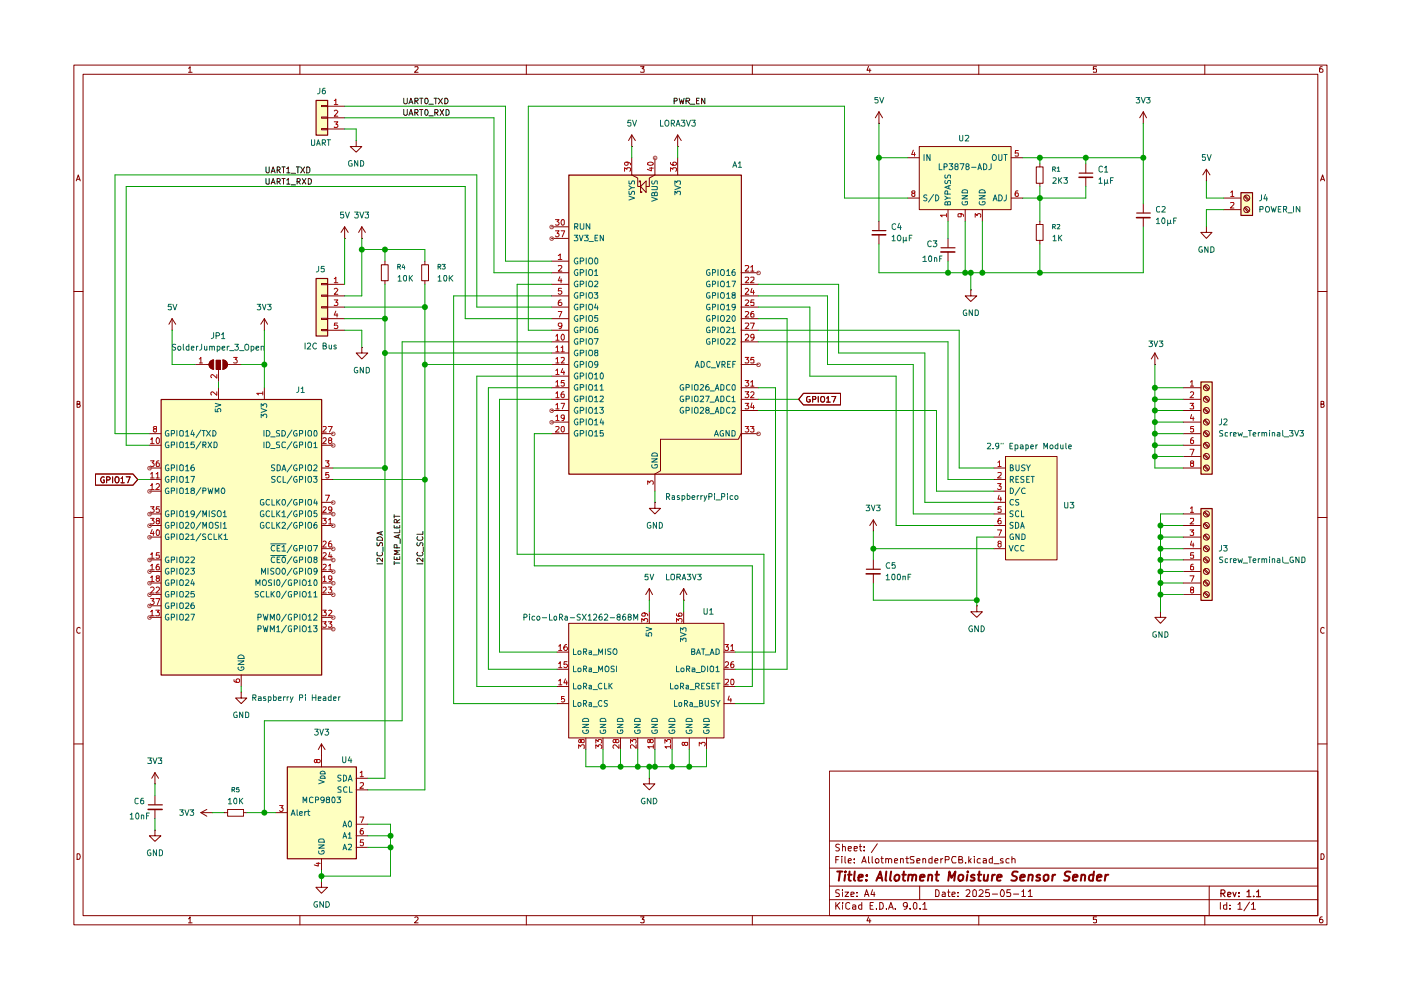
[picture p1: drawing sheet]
<svg xmlns="http://www.w3.org/2000/svg" width="297mm" height="210mm" viewBox="0 0 297 210" stroke-linecap="round" stroke-linejoin="round" font-family="sans-serif">
<g fill="none" stroke="#840000" stroke-width=".21">
<path d="M15.7 13.8h265.6v182.3h-265.6zM17.6 15.7h261.8v178.4h-261.8zM40 14.5l.3-.4v1.2M40 15.3h.7M63.6 13.8v1.9M88 14.2l.6-.1v.4l-.7 .8h.7M111.6 13.8v1.9M135.8 14.1h.8l-.5 .5 .5 .1v.5h-.8M159.5 13.8v1.9M184.1 14.1l-.3 .8h.9M184.4 14.6v.7M207.5 13.8v1.9"/>
<path d="M232.5 14.1h-.7v.6l.2-.1 .5 .1-.1 .6-.6-.1M255.4 13.8v1.9M280.3 14.1l-.4 .1a.94 .94 0 0 0 0 1.1h.4l.2-.1v-.4l-.3-.2h-.2l-.3 .2M16.2 38.4l.4-1.3 .4 1.3M16.3 38h.6M280 38.4l.4-1.3 .4 1.3M280.1 38h.6M15.7 61.8h1.9M279.4 61.8h1.9M16.3 85.7l.6-.1v-.4l-.6-.1v1.3h.5l.2-.5-.3-.2M280.1 85.7l.6-.1v-.4l-.6-.1v1.3l.6-.1 .1-.4-.3-.2M15.7 109.7h1.9"/>
<path d="M279.4 109.7h1.9M17 133.2l-.2-.2a.65 .65 0 0 0-.5 .6 .65 .65 0 0 0 .5 .7l.2-.1M280.8 133.2l-.3-.2a.65 .65 0 0 0-.5 .6 .65 .65 0 0 0 .5 .7l.3-.1M15.7 157.7h1.9M279.4 157.7h1.9M175.9 163.5h103.5v30.6h-103.5zM175.9 178.3h103.5M178 179.1l-.5-.1-.3 .2v.3l.8 .5-.3 .4-.5-.1M178.6 179.6l.6-.1v.9M178.6 179v1.4M179.8 179.9l.7-.1-.1-.3h-.5l-.1 .2 .1 .6h.5M181.1 179.9l.7-.1-.1-.3h-.6v.8h.6"/>
<path d="M182.2 179.5h.5M182.4 179v1.2l.3 .2M183.2 179.5v.2M186 178.9l-1.3 1.9M16.3 181a.66 .66 0 0 1 .7 .5 .66 .66 0 0 1-.2 .7h-.5zM40 194.8l.3-.4v1.3M40 195.7h.7M63.6 194.1v2M88 194.6l.4-.2 .2 .4-.7 .9h.7M111.6 194.1v2M135.8 194.4h.8l-.5 .5 .5 .1v.6h-.8M159.5 194.1v2"/>
<path d="M175.9 190.8h103.5M175.9 187.9h103.5M175.9 184.1h103.5M177.2 191.3v1.5M177.2 182.3h.5M177.5 191.9l.6 .9M177.9 181.6h-.7v1.4M178 188.7h-.7v.6a.53 .53 0 0 1 .5 .2 .53 .53 0 0 1 .1 .6h-.7M178.1 191.3l-.9 .9M178.5 181.6v.1M178.5 182v1M178.6 191.3v.2"/>
<path d="M178.6 188.6v.2M178.6 189.1v1M178.6 191.9v.9M179.2 189.1h.7l-.7 1h.7M179.2 181.6v1.2l.1 .2M179.8 182.5l.7-.1-.2-.4-.4 .1-.1 .7 .1 .2h.5M180.2 191.5l-.5-.2-.4 .4 .1 .9 .3 .2 .5-.2M180.4 189.7l.7-.2-.1-.3h-.6v.9h.6M180.8 191.9h.4l.2 .1v.8M181.1 182.9v.1M181.1 182.1v.2M181.4 192.2l-.6 .1v.4h.6"/>
<path d="M181.7 190v.1M181.7 189.2v.1M182.7 191.9h-.4l-.3 .2v.4l.3 .3 .4-.1M182.7 183l.5-1.4 .4 1.4M182.7 191.3v1.5M182.9 182.6h.7M183.2 180.3v.1M183.3 190.1l.4-1.5 .5 1.5M183.4 189.7h.7M184.1 194.4l-.3 .8h.9M184.1 181.6v1.2l.3 .2M184.4 194.8v.9"/>
<path d="M184.5 192h.5M184.9 181.6v1.2l.2 .2M185 188.6l-.3 1.1h.8M185.2 191.3h-.7v1.5h.7M185.3 189.1v1M185.6 182.3l.2-.3h.3l.3 .3-.2 .7-.5-.1zM185.8 192.6v.2M186.5 191.3l.7 .2v1.1l-.3 .2h-.4zM186.8 182h.5M186.9 181.6v1.2l.1 .2h.3M187.8 182.2l.2-.2 .3 .1 .1 .9M187.8 182v1"/>
<path d="M188 192.6v.2M188.4 192.8l.5-1.5 .5 1.5M188.4 182.3a.35 .35 0 0 1 .3-.3 .35 .35 0 0 1 .4 .3v.7M188.6 192.4h.6M189.7 182.5l.6-.1-.1-.3-.4-.1-.1 .3v.7h.5M189.8 192.6v.2M190.9 182.2l.3-.2 .3 .1v.9M190.9 182v1M192 182h.6M192.3 181.6v1.4h.3M192.4 191.9l-.1 .3-.4 .1-.4-.4v-.3a.46 .46 0 0 1 .4-.3 .46 .46 0 0 1 .5 .3l-.2 1-.5 .2M193 192.6v.2"/>
<path d="M193.7 191.5l.4-.2 .3 .3v.9l-.3 .3a.82 .82 0 0 1-.4-1.3zM193.8 181.6h-.7l-.1 .3 .1 .3a.53 .53 0 0 1 .6 .2 .53 .53 0 0 1 0 .6h-.7M194.4 182.5l.7-.1-.1-.3h-.6v.9h.6M195 187.9v2.9M195.1 192.6v.2M195.7 191.8l.4-.5v1.5M195.7 182.2l.1-.2 .4 .1 .1 .9M195.7 192.8h.8M195.7 182v1M197.6 181.6v1.4h-.6l-.1-.8 .3-.2 .4 .1M198.2 182.5l.7-.1-.2-.4-.4 .1-.1 .7 .1 .2h.5M198.4 188.6a.8 .8 0 0 1 .8 .6 .8 .8 0 0 1-.3 .9h-.5z"/>
<path d="M199.5 182v1M199.8 189.2l.4-.1 .2 .2v.8h-.6l-.1-.4 .7-.2M199.9 182l-.4 .3M200.4 182.3h.7l.2-.3-.1-.3-.8-.1v1.4M200.9 189.1h.5M201.1 188.6v1.3l.1 .2h.2M201.8 189.7l.7-.2-.1-.4h-.4l-.2 .2v.6l.1 .2h.5M202.7 181.7l-.7-.1a1.02 1.02 0 0 0 0 1.4l.7-.1M203.1 190v.1M203.1 189.2v.1M203.3 182.3l.7-.2v-.2l-.1-.3h-.6v1.4h.7l.1-.5-.1-.2h-.3M204.7 182.9v.1"/>
<path d="M204.8 188.8l.6-.2 .3 .4-.1 .3-.8 .8h.9M205.4 181.6v1.4M205.6 182.5l.3 .5M205.9 182l-.5 .6M206.3 188.8l.4-.2 .3 .4v.8l-.2 .3h-.4l-.2-.3zM206.6 181.6v.1M206.6 182v1M207.5 194.1v2M207.6 188.8l.2-.2h.3l.3 .5v.2l-.9 .8h.9M207.9 182.1l-.5-.1-.2 .3 .1 .7h.6M208.4 182.1l.5-.1 .2 .3v.7h-.7v-.5l.7-.1M209.7 188.6h-.7v.7h.7v.7h-.7"/>
<path d="M210.4 181.6v1.4h-.5l-.2-.7 .3-.3 .4 .1M210.4 189.6h1.1M210.7 183.1h1.1M212.4 188.6a.87 .87 0 0 1 .3 1.5h-.4l-.2-.5 .1-.6zM212.7 182.1a.36 .36 0 0 0-.6 .2l.6 .3v.4h-.6M214 182.1l-.5-.1-.2 .3 .1 .6 .6 .1M214.2 188.6h-.7l-.1 .7h.8v.7h-.8M214.5 182.2l.1-.1a.36 .36 0 0 1 .6 .2v.7M214.5 181.6v1.4M214.9 189.6h1.1M216.7 189.1l.3-.5v1.5M216.7 190.1h.7"/>
<path d="M218 189.1l.4-.5v1.5M218 190.1h.9M232.5 194.4h-.7v.6h.7v.6h-.7M255.4 194.1v2M256.4 187.9v6.2M258.7 191.3v1.5M260.1 191.9h-.7v.7l.3 .2 .4-.1M260.1 191.3v1.5M260.8 192.6v.2M260.8 191.9v.1M262.5 191.8l.4-.5v1.5M262.5 192.8h.8"/>
<path d="M264.9 191.3l-1.2 1.8M265.3 191.8l.5-.5v1.5M265.3 192.8h.9M280.1 181a.66 .66 0 0 1 .6 .5 .66 .66 0 0 1-.2 .7h-.4zM280.3 194.4a.72 .72 0 0 0-.5 .5 .72 .72 0 0 0 .2 .8l.4-.1a.42 .42 0 0 0 0-.6 .42 .42 0 0 0-.6 0l-.1 .2"/>
</g>
<path d="M258.9 189.4h.7l.1-.5-.2-.2h-.6v1.4M259.2 189.4l.5 .7M260.3 189.7l.7-.2-.1-.2h-.6v.7h.6M261.4 189.2l.3 .9 .4-.9M262.7 190v.1M262.7 189.3v.1M264.4 189.1l.4-.4v1.4M264.4 190.1h.8M265.8 190v.1M266.4 189.1l.3-.2 .1-.2v1.4M266.4 190.1h.9" fill="none" stroke="#840000" stroke-width=".25"/>
<g fill="none" stroke="#840000" stroke-width=".42">
<path d="M177.5 184.8h1.1M178.1 184.8l-.3 1.9M179.2 185.5l-.2 1.2M179.3 184.8l-.2 .1 .1 .1 .1-.2-.1 .2M179.8 185.5h.8M180.1 184.8l-.1 1.7 .4 .2M181.2 184.8l-.1 1.7 .2 .2M182 186.1l.9-.2v-.4h-.6l-.2 .2-.1 .9h.8M183.7 186.6v.1M183.8 185.5v.2M185.8 186.7l.8-1.9 .5 1.9M186.1 186.1h.8"/>
<path d="M187.9 184.8l-.2 1.7 .2 .2M188.9 184.8l-.2 1.7 .2 .2M189.7 185.8l.4-.3h.4l.2 .3-.1 .5a.52 .52 0 0 1-.5 .4 .52 .52 0 0 1-.5-.4zM191.3 185.5h.8M191.6 184.8l-.1 1.7 .4 .2M192.7 185.6l.2-.1h.5l-.1 1.2M192.7 185.5l-.2 1.2M193.5 185.7l.3-.2h.4v1.2M195 186.1l1-.2v-.4a.6 .6 0 0 0-.9 .2v.9h.7M196.9 185.6l.2-.1h.5v1.2M196.9 185.5l-.2 1.2M198.3 185.5h.8"/>
<path d="M198.7 184.8l-.2 1.7 .4 .2M201 186.7l.3-1.9 .4 1.3 .9-1.3-.3 1.9M203.3 185.6l.6-.1 .4 .3-.2 .8-.3 .1a.46 .46 0 0 1-.6-.4zM205.1 185.5l-.2 1.2M205.2 184.8v.2M206.6 185.5a.48 .48 0 0 0-.7 .3l.1 .2 .4 .1a.36 .36 0 0 1 .1 .5h-.7M207.3 185.5h.8M207.6 184.8l-.1 1.8 .4 .1M208.7 185.5l-.1 1.1 .5 .1 .2-.1M209.5 185.5l-.2 1.2M210.4 185.5l-.1 1.2M210.9 185.5l-.5 .3"/>
<path d="M211.5 186.1l.9-.2-.1-.4a.6 .6 0 0 0-.8 .2v.9h.6M215.8 184.9l-.8-.1-.2 .2-.2 .4 .2 .2 .7 .4 .1 .3-.2 .3a.79 .79 0 0 1-1 0M216.4 186.1l.9-.2-.1-.4a.6 .6 0 0 0-.8 .2v.9h.7M218.1 185.6l.1-.1a.48 .48 0 0 1 .8 .2l-.2 1M218.1 185.5l-.1 1.2M220.5 185.5a.48 .48 0 0 0-.7 .3v.2l.5 .1a.36 .36 0 0 1 .1 .5h-.7M221.3 185.8a.63 .63 0 0 1 1-.2v.7a.6 .6 0 0 1-1 .3zM223.2 185.5l-.1 1.2M223.7 185.5l-.6 .3M226.9 184.9a.86 .86 0 0 0-1.1 .2v.4l.8 .4 .2 .2-.2 .5-.2 .1-.8-.1M227.5 186.1l1-.2-.1-.4a.6 .6 0 0 0-.9 .2v.9h.7M229.3 185.6l.3-.1h.4v1.2"/>
<path d="M229.3 185.5l-.1 1.2M231.9 185.5h-.8l-.3 .8 .4 .4 .5-.1M231.9 184.8l-.2 1.9M232.6 186.1l1-.2-.1-.4a.6 .6 0 0 0-.9 .2v.9h.8M234.4 185.5l-.2 1.2M235 185.5h-.4l-.2 .3"/>
</g>
<g fill="#feffc0">
<path d="M60.9 162.6h14.6v19.4h-14.6z"/>
<path d="M67 21.3h2.4v7.3h-2.4z"/>
<path d="M34.1 84.7h34.1v58.4h-34.1z"/>
<path d="M120.6 37.1h36.5v63.4h-36.5z"/>
<path d="M120.6 132.2h32.9v24.3h-32.9z"/>
<path d="M67 59h2.4v12.2h-2.4z"/>
<path d="M213.2 96.8h10.9v21.9h-10.9z"/>
<path d="M194.9 31.1h19.5v13.4h-19.5z"/>
<path d="M263.1 40.8h2.4v4.8h-2.4z"/>
<path d="M254.6 107.8h2.4v19.5h-2.4z"/>
<path d="M254.6 80.9h2.4v19.6h-2.4z"/>
</g>
<g fill="none" stroke="#840000" stroke-width=".21">
<path d="M68.2 22.4h1.2v.2h-1.2zM68.2 24.8h1.2v.3h-1.2zM68.2 27.3h1.2v.2h-1.2zM69.4 22.5h3.7M69.4 25h3.7M69.4 27.3h3.7M75.5 29.8v1.3h1.2l-1.2 1.2-1.2-1.2h1.2M75.5 29.8h.1M133.9 33.4v3.7l1.3 .7v1.7h.6M133.9 31.1h.1M133.9 28.6v2.5M133.9 28.6l-.6 1.2"/>
<path d="M133.9 28.6l.8 1.2M135.6 38.6v-.2h.2v2.4h.3v-.2M135.8 39.5l1.2-1.1v2.4zM138.9 33.4v3.7l-1.2 .7v1.7h-.7M143.7 31.1h.1M143.7 28.6v2.5M143.7 33.4v3.7M143.7 28.6l-.7 1.2M143.7 28.6l.7 1.2M89.4 56.1h1.4v3.4h-1.4zM90.1 55.4v.7M90.1 59.5v.8"/>
<path d="M116.9 48.1h3.7M116.9 50.5h3.7M116.9 55.4h3.7M116.9 57.8h3.7M157.1 57.8h3.7M43.9 77.3h.4M45.3 76.3a.97 .97 0 0 0-1 1 .97 .97 0 0 0 1 1M45.3 76.4v1.9M116.9 60.3h3.7M116.9 62.7h3.7M116.9 65.1h3.7M116.9 67.6h3.7"/>
<path d="M116.9 70h3.7M116.9 72.5h3.7M116.9 74.8h3.7M116.9 77.3h3.7M116.9 79.8h3.7M157.1 60.3h3.7M157.1 62.7h3.7M157.1 65.1h3.7M157.1 67.6h3.7M157.1 70h3.7M157.1 72.5h3.7M157.1 77.3h3.7"/>
<path d="M31.7 91.9h2.4M31.7 94.4h2.4M31.7 99.2h2.4M46.3 82.2v2.5M56 82.2v2.5M68.2 91.9h2.4M68.2 94.4h2.4M68.2 99.2h2.4M116.9 91.9h3.7M116.9 82.2h3.7M116.9 84.7h3.7M116.9 87h3.7"/>
<path d="M116.9 89.5h3.7M157.1 82.2h3.7M157.1 84.7h3.7M157.1 87h3.7M160.8 91.9h-3.7l-.6 1.2h-16.5v6.7l-1.1 .7v3.6M31.7 101.7h2.4M31.7 104.1h2.4M31.7 109h2.4M31.7 111.4h2.4M31.7 113.9h2.4M31.7 118.7h2.4M68.2 101.7h2.4"/>
<path d="M68.2 109h2.4M68.2 111.4h2.4M68.2 118.7h2.4M68.2 106.5h2.4M68.2 116.3h2.4M138.9 106.5v1.3h1.1l-1.1 1.2-1.2-1.2h1.2M138.9 106.5h.1M31.7 121.2h2.4M31.7 123.6h2.4M31.7 126.1h2.4M31.7 128.4h2.4M31.7 130.9h2.4"/>
<path d="M68.2 121.2h2.4M68.2 123.6h2.4M68.2 126.1h2.4M68.2 130.9h2.4M68.2 133.3h2.4M118.1 138.3h2.5M120.6 132.2h32.9v24.3h-32.9zM137.7 127.3h.1M137.7 124.8l-.8 1.3M137.7 124.8l.6 1.3M137.7 124.8v2.5M137.7 129.7v2.5"/>
<path d="M144.9 127.3h.1M144.9 124.8v2.5M144.9 129.7v2.5M144.9 124.8l-.7 1.3M144.9 124.8l.7 1.3M153.5 138.3h2.4M51.1 146.7v1.3h1.2l-1.2 1.2-1.1-1.2h1.1M51.1 146.7h.1M51.1 143.1v2.4M68.2 157.7v4.9M68.2 157.7l-.7 1.2M68.2 157.7l.7 1.2"/>
<path d="M118.1 141.9h2.5M118.1 145.5h2.5M118.1 149.2h2.5M124.2 156.5v2.4M127.8 156.5v2.4M131.6 156.5v2.4M135.2 156.5v2.4M138.9 156.5v2.4M142.5 156.5v2.4M146.1 156.5v2.4M149.8 156.5v2.4M153.5 141.9h2.4"/>
<path d="M153.5 145.5h2.4M153.5 149.2h2.4M32.9 176v1.2h1.2l-1.2 1.2-1.2-1.2h1.2M32.9 176h.1M32.9 166.2h.1M32.9 163.8l-.7 1.2M32.9 163.8l.7 1.2M32.9 163.8v2.4M32.9 168.7v1.9M32.9 171.6v2M42.6 172.3h2.4M42.6 172.3l1.3 .8"/>
<path d="M43.9 171.6l-1.3 .7M45 172.3h.1M47.5 172.3h.8M48.3 171.6h3.3v1.5h-3.3zM51.6 172.3h.7M58.4 172.3h2.5M68.2 160.2h.1M75.5 165h2.5M75.5 167.5h2.5M75.5 174.8h2.5M75.5 177.2h2.5M75.5 179.7h2.5"/>
<path d="M137.7 165v1.2h1.2l-1.2 1.3-1.3-1.3h1.3M137.7 165h.1M68.2 186.9v1.2h1.2l-1.2 1.3-1.2-1.3h1.2M68.2 186.9h.1M68.2 182v2.5"/>
</g>
<path d="M67 21.3h2.5v7.4h-2.5zM120.6 37.1h36.6v63.4h-36.6zM34.2 84.7h34v58.4h-34zM31.5 170.6h2.9M60.9 162.6h14.7v19.5h-14.7z" fill="none" stroke="#840000" stroke-width=".25"/>
<g fill="none" stroke="#a90000" stroke-width=".21">
<path d="M70.9 21.3l.3-.3v1.2M70.9 23.5l.1-.1h.4l.2 .2-.7 1h.7M70.9 25.8h.7l-.4 .5 .4 .2v.3l-.1 .2-.6-.1M70.9 22.2h.7M132.4 36.3v-.7l.5 .3 .1-.3h.5l.2 .1-.2 .6M132.9 34.4a.35 .35 0 0 1 .3 .3 .35 .35 0 0 1-.3 .4h-.2a.35 .35 0 0 1-.3-.4 .35 .35 0 0 1 .3-.3h.4a.58 .58 0 0 1 .6 .6M137.3 34.5a.86 .86 0 0 1 1.2 .1v.2a.78 .78 0 0 1-1.2 0zM137.7 35.6h.8M138.1 35.5v.7l-.9-.3M142.2 36.3v-.7l.5 .3v-.3h.6l.1 .1-.1 .6M142.2 34.5v.2a.93 .93 0 0 0 1.1 .3v-.5l-.5-.1-.1 .1v.5l.1 .1M117.8 46.6h.7l-.4 .4 .4 .2-.1 .5h-.6"/>
<path d="M117.8 48.9h.7l-.4 .5 .3 .1 .1 .5-.2 .2h-.4l-.1-.2M118.4 54.2l.4-.4v1.2M118.4 56.4l.6-.1 .1 .3-.7 .9h.7M118.4 55h.7M118.7 58.7l-.3 .8h.7M119 48.9h.7l-.5 1.3M119 59.1v.8M119.1 46.6h.4l.1 .1v.8l-.3 .3a.84 .84 0 0 1-.2-1.2zM158 56.4l.6-.1 .1 .3-.7 .9h.7M158 58.8h.6l.1 .1v.4l-.7 .6h.7M159.2 56.6l.3-.3v1.2M159.2 58.8h.6l.1 .5-.8 .6h.8"/>
<path d="M159.2 57.5h.7M117.9 71.3l.3-.4v1.2M117.9 73.7l.3-.4v1.3M117.9 76.1l.3-.3v1.2M117.9 78.6l.3-.4v1.2M117.9 72.1h.6M117.9 74.6h.6M117.9 77h.6M117.9 79.4h.6M118.4 66h.7l-.5 1.2M119 63.6l-.5 .1a.94 .94 0 0 0 0 1.1h.5l.1-.2v-.3l-.1-.2h-.5l-.1 .2M119 73.7h.1l.2-.4v1.3"/>
<path d="M119 75.9h.6v.4l-.6 .7h.6M119 74.6h.6M119 61.1h-.6v.6l.6-.1 .1 .5-.2 .3h-.4l-.1-.2M119.1 69l-.2 .3h-.3l-.2-.3v-.3l.1-.2h.5a.94 .94 0 0 1 0 1.1l-.5 .1M119.1 71l.3-.1 .2 .2v.8l-.2 .2a.71 .71 0 0 1-.3-1.1zM119.3 78.1l-.3 .9h.7M119.5 78.7v.7M158 61.3l.2-.2h.3l.2 .3-.7 1h.7M158 63.7l.5-.1 .2 .2-.7 1h.7M158 66.1l.5-.1 .2 .3-.7 .9h.7M158 68.6l.6-.1 .1 .2v.3l-.7 .7h.7M158 71l.2-.1h.3l.2 .2v.4l-.7 .6h.7"/>
<path d="M158 75.8h.7l-.4 .4 .4 .3v.3l-.1 .2-.6-.1M159.1 68.5h.8l-.5 1.2M159.4 61.1l-.2 .9h.7M159.8 66l-.5 .1-.1 1 .1 .1 .6-.1v-.5l-.2-.1h-.3l-.2 .2M159.8 61.6v.8M159.9 63.6h-.6l-.1 .6 .6-.1 .1 .6h-.7M159.9 71.5l-.1 .1h-.5v-.6l.4-.1 .2 .1v.8l-.2 .3h-.4M159.9 75.8h-.6l-.1 .6 .1-.2h.4l.2 .2v.5h-.7M31.9 93.1h.2l.2-.3v1.3M31.9 97.7h.8l-.4 .4 .4 .3v.3l-.2 .2-.6-.1M31.9 94.1h.8M32.8 90.9l-.3-.3 .2-.2h.4l.1 .4-.2 .1h-.3l-.2 .3 .3 .4 .4-.1v-.5l-.2-.1"/>
<path d="M33.4 92.8l.4 .2v.8l-.3 .3a.75 .75 0 0 1-.1-1.3zM33.7 97.7l-.4 .1-.2 .9 .1 .2 .6-.1-.1-.6-.3-.1-.3 .3M46 83.1v.7l-1-.7-.3 .2 .2 .4M55.7 83.4h-1.3l.4 .3M55.7 83.1v.6M68.5 90.5l.6-.1 .1 .4-.8 .8h.8M68.5 93l.4-.2 .3 .3-.8 1h.8M69 97.7h.8l-.5 .4 .5 .3-.1 .5-.7-.1M69.6 90.4h.8l-.6 1.2M69.8 93.4l-.1-.4 .4-.2 .3 .3-.3 .3-.4 .1v.4l.1 .2h.3l.3-.3v-.2l-.3-.2M117.9 81l.3-.3v1.2M117.9 83.4l.3-.3v1.2"/>
<path d="M117.9 85.9l.3-.4v1.2M117.9 88.3l.3-.3v1.2M117.9 90.5l.5-.1 .1 .4-.7 .8h.7M117.9 81.9h.6M117.9 84.3h.6M117.9 86.7h.6M117.9 89.2h.6M119 85.5h.7l-.5 1.2M119.1 90.4h.4l.1 .2v.8l-.3 .2a.84 .84 0 0 1-.2-1.2zM119.5 83.1l-.4 .1-.1 .9 .2 .2 .4-.1-.1-.6h-.4l-.1 .1M119.6 80.7h-.6v.5h.6v.6h-.6M119.6 88.5l-.1 .2h-.3l-.2-.2v-.4h.6v.8l-.1 .3h-.4"/>
<path d="M158 80.7h.7l-.4 .4 .4 .1v.6h-.7M158 83.1h.7l-.4 .5 .4 .1v.4l-.2 .2h-.3l-.2-.1M158 85.5h.7l-.4 .5 .4 .2v.3l-.1 .2-.6-.1M158 90.4h.7l-.4 .4 .4 .1v.6h-.7M159.1 90.4h.8l-.5 .4 .5 .1v.6h-.8M159.2 81l.3-.3v1.2M159.2 83.2l.1-.1h.4l.2 .1v.4l-.8 .7h.8M159.2 81.9h.7M159.4 85.4l-.2 1h.7M159.8 85.9v.8M31.9 100.5l.4-.3v1.1M31.9 103l.4-.5v1.3"/>
<path d="M31.9 107.4h.8l-.4 .5 .4 .2v.4l-.2 .1-.6-.1M31.9 109.9h.8l-.4 .4 .4 .3-.1 .4h-.7M31.9 117.5h.2l.2-.3v1.2M31.9 120l.4-.4v1.2M31.9 101.3h.8M31.9 103.8h.8M31.9 118.4h.8M32.3 112.3l-.4 .8h.8M32.5 112.7v.8M33.1 100.5l.3-.3v1.1M33.1 102.7l.2-.2 .4 .1 .1 .5-.8 .7h.8M33.1 101.3h.7"/>
<path d="M33.2 112.4h.4l.2 .1v.8l-.3 .2h-.3zM33.4 110.4l-.3-.2 .1-.3 .6 .1v.3l-.3 .1a.35 .35 0 0 0-.4 .4 .35 .35 0 0 0 .6 .2l.1-.5-.3-.1M33.7 119.6l-.4 .1-.2 .9 .1 .2 .6-.1-.1-.6h-.3l-.3 .2M33.8 107.4h-.6l-.1 .6 .2-.1h.4l.1 .6h-.7M33.8 117.2h-.6l-.1 .6 .6-.1 .1 .6h-.7M68.4 109.9h.8l-.5 .4 .5 .3-.1 .4h-.7M68.5 107.5l.4-.1 .3 .4-.8 .8h.8M68.5 114.9l.4-.2 .3 .4-.8 .9h.8M68.5 117.3l.4-.1 .3 .3-.8 .9h.8M68.5 119.7l.4-.1 .3 .4-.8 .8h.8M69 105h.8l-.5 1.3M69.7 100.2h-.6v.6l.4-.2 .3 .2-.1 .5h-.6"/>
<path d="M69.7 110.2l.3-.3v1.2M69.7 120l.3-.4v1.2M69.7 111.1h.7M69.9 117.1l-.2 .9h.7M70.2 114.7l-.4 .1-.1 .3v.7l.4 .2 .3-.3-.2-.5h-.4l-.1 .3M70.2 117.6v.8M70.4 107.9l-.3 .3-.4-.1v-.6l.4-.1 .3 .3-.2 .8-.4 .1M137.3 102.7v-.8l.5 .5v-.4h.6v.7M31.9 122.4l.4-.3v1.2M31.9 124.6l.2-.1h.3l.3 .2-.1 .4-.7 .6h.8M31.9 126.9h.8l-.4 .5 .4 .2v.3l-.3 .3h-.3l-.2-.2M31.9 129.7l.4-.3v1.2"/>
<path d="M31.9 120.8h.8M31.9 123.3h.8M31.9 130.6h.8M33 126.9h.9l-.5 1.3M33 129.4h.8l-.4 .4 .4 .2v.5h-.8M33.1 124.6l.2-.1h.4l.1 .6-.8 .6h.8M33.4 122.6l-.3-.3 .1-.2 .6 .1v.2l-.3 .2a.35 .35 0 0 0-.4 .4 .35 .35 0 0 0 .6 .2l.1-.5-.3-.1M68.4 129.4h.8l-.5 .4 .5 .2-.1 .6-.7-.1M68.4 131.8h.8l-.5 .4 .4 .1v.6h-.7M68.5 122.4l.3-.3v1.2M68.5 124.6l.4-.1 .3 .4-.8 .8h.8M68.5 123.3h.7"/>
<path d="M69.6 124.5h.8l-.5 .5 .4 .1 .1 .4-.3 .2h-.3l-.2-.1M69.6 131.8h.8l-.5 .4 .5 .3-.1 .4h-.7M69.7 129.5l.4-.1 .3 .3-.8 .9h.8M69.7 120.8h.7M70.4 122.6l-.3 .3-.4-.2v-.5l.5-.1a.94 .94 0 0 1 0 1.1l-.4 .1M118.4 137l.4-.3v1.2M118.4 137.9h.7M120.1 136.7h-.3l-.2 .3-.1 .7 .3 .2h.3l.2-.2-.2-.5h-.4l-.2 .2M136.1 131.9v-.8l.5 .5v-.4h.6l.1 .5-.1 .2M136.6 130l.2 .2-.1 .4h-.5l-.1-.4a.72 .72 0 0 1 .7-.2 .72 .72 0 0 1 .5 .6M143.4 131.9v-.8l.4 .5 .1-.4h.6v.7M143.4 130.1v.4l.3 .1h.8a.42 .42 0 0 0 0-.5 .42 .42 0 0 0-.6-.1l-.1 .5 .3 .1"/>
<path d="M153.7 136.7h.7l-.4 .5h.4v.6l-.2 .1h-.4l-.1-.1M154.9 137l.4-.3v1.2M154.9 137.9h.7M49.6 144.1l.1 .4 .8 .2 .3-.2-.1-.5-.4-.1-.3 .3v.2l.3 .3M118.4 140.7l.4-.4v1.3M118.4 144.4l.4-.4v1.2M118.4 141.6h.7M118.4 145.2h.7M119.6 147.7h-.6v.6l.5-.2 .2 .2-.1 .5h-.6M119.9 143.9l-.4 .9h.8M120.1 144.4v.8M120.2 140.3h-.6l-.1 .6h.7l.1 .4-.2 .3-.6-.2"/>
<path d="M122.7 158.7v-.8l.4 .4 .3-.4h.3l.2 .2-.1 .6M123.2 157.1l.2-.3h.4l.1 .6a.53 .53 0 0 1-.6 0 .53 .53 0 0 1-.2-.6l-.3 .1a.36 .36 0 0 0 .1 .6l.3-.3M126.3 158.7v-.8l.5 .4 .2-.4h.3l.3 .3v.3l-.2 .2M126.3 157.6v-.8l.5 .4 .1-.4h.5l.2 .3v.3l-.2 .2M130.6 157.1v-.3h.5l.1 .4-.1 .2-.4 .1-.1-.1-.2-.6-.4 .1a.34 .34 0 0 0 0 .4 .34 .34 0 0 0 .5 .1l.1-.2M131.2 157.9v.8l-.9-.8-.3 .3v.3l.1 .2M133.7 157.6v-.8l.4 .4 .1-.4h.6v.8M134.9 157.9v.8l-.9-.8-.3 .2 .1 .6M137.8 157.1l.1-.3 .5 .1a.35 .35 0 0 1-.1 .6 .35 .35 0 0 1-.5-.4l-.1-.3h-.3l-.1 .6 .3 .1 .2-.3M138.5 158.3h-1.2l.4 .4M138.5 157.9v.8M141 157.6v-.8l.4 .4 .2-.4h.5v.8"/>
<path d="M142.2 158.3h-1.2l.3 .4M142.2 157.9v.8M145.1 157.6l.2-.2 .5 .1v.4l-.4 .2-.3-.3-.1-.4h-.3v.6l.2 .1 .2-.3M148.3 158.2v-.8l.5 .3v-.3h.6l.1 .2-.1 .6M153.8 140.5l.1-.2 .4 .1 .1 .5-.7 .7h.7M153.8 144.1l.5-.1 .1 .5-.7 .7h.7M154.6 147.6l-.3 .8h.8M154.9 144.2l.2-.2h.3a.77 .77 0 0 1-.1 1.2l-.4-.3zM154.9 148.1v.7M155.5 140.3l-.4 .1-.2 .2v.8l.2 .2 .4-.1v-.6l-.4-.1-.2 .3M59.3 170.8h.7l-.4 .5h.3l.1 .1-.1 .6h-.5l-.1-.1M67.1 161.3l.2-.3h.4l.2 .5-.3 .2h-.2l-.3-.2v-.5l-.4 .1a.34 .34 0 0 0 0 .5 .34 .34 0 0 0 .4 0v-.1"/>
<path d="M76.3 173.2h.8l-.5 1.2M76.4 163.8l.3-.3v1.2M76.4 166l.6-.1v.6l-.7 .6h.7M76.4 164.7h.6M77 175.7l-.5 .1-.1 .8 .2 .3 .4-.1v-.5l-.1-.2h-.3l-.2 .3M77 178.1h-.5l-.1 .5h.6v.6l-.1 .1h-.4l-.1-.1M67.1 183h.8M67.5 182.9v.7l-.9-.2"/>
</g>
<g fill="none" stroke="#076564" stroke-width=".21">
<path d="M133.3 39.4l.6 .4-.6 .4M133.3 38.4v.5l.2 .1 .4-.1 .1-.5h.5v.6M133.9 39.8h.6M138.2 39.5l1.2 .1-.1 .6h-1.1M138.3 38.4l-.1 .4 .2 .2 .3-.1 .2-.5h.4l.1 .6M143.1 39.4l1.2 .4-1.2 .4M143.1 39.1v-.7l.4 .3 .1-.3h.6v.7M121.8 49.9h.7l-.4 .4 .4 .2v.4l-.2 .2-.5-.1M121.8 48.1h.5l.2-.2v-.4l-.7-.1v1.2M122.1 48.1l.4 .5M122.5 54.8l-.2-.1a.6 .6 0 0 0-.5 .7 .6 .6 0 0 0 .7 .5v-.4h-.2M122.5 57.2l-.2-.1a.64 .64 0 0 0-.6 .7 .64 .64 0 0 0 .6 .6l.2-.1v-.5h-.2"/>
<path d="M122.5 59.7a.61 .61 0 0 0-.8 .3 .61 .61 0 0 0 .3 .8h.5v-.5h-.2M122.9 49.9l.3 1.2 .4-1.2M123 47.4v1l.2 .2h.4l.2-.2v-1M123 55.4l.7-.1 .1-.4-.3-.2h-.5v1.3M123 57.8h.5l.3-.4-.3-.3h-.5v1.3M124 49.9h.7l-.4 .4 .4 .2v.4l-.2 .2-.5-.1M124.3 54.7v1.3M124.3 57.1v1.3M124.3 59.6v1.2M124.9 51.2h.9M125.1 47.4v1.2l-.8-1.2v1.2M125.1 54.7a.46 .46 0 0 1 .5 .4v.4a.46 .46 0 0 1-.5 .5 .86 .86 0 0 1 0-1.3z"/>
<path d="M125.1 57.1a.46 .46 0 0 1 .5 .5v.4a.46 .46 0 0 1-.5 .4 .86 .86 0 0 1 0-1.3zM125.1 59.6a.46 .46 0 0 1 .5 .4l-.1 .8h-.5a.86 .86 0 0 1 .1-1.2zM126.1 57.5l.3-.4v1.3M126.1 59.7h.6v.4l-.7 .7h.7M126.1 58.4h.6M126.2 50.5h.4M126.3 54.7l.4 .2v.8l-.2 .3a.75 .75 0 0 1-.2-1.3zM126.7 49.9h-.5v1.2h.5M127.9 49.9v1.2l-.6-1.2v1.2M133.3 41.6l1.2 .4-1.2 .4M133.3 40.6v.5l.2 .1 .4-.1 .1-.5h.5v.6M138.2 41.8l1.2 .4-1.2 .5"/>
<path d="M138.8 41.1l.2-.4 .4 .2v.6h-1.2l.1-.6h.4l.1 .6M143.1 41.3v-.7l.4 .4 .1-.4h.6v.7M150.5 57.2l-.1-.1a.64 .64 0 0 0-.6 .6 .64 .64 0 0 0 .5 .7l.2-.1v-.5h-.2M150.5 59.7l-.1-.1a.66 .66 0 0 0-.6 .5 .66 .66 0 0 0 .2 .7l.5-.1v-.4h-.2M151 57.8l.6-.1v-.5l-.6-.1v1.3M152.2 57.1v1.3M152.2 59.6v1.2M152.8 57.3l.5-.2a.86 .86 0 0 1 0 1.3l-.3-.1a.74 .74 0 0 1-.2-1zM152.8 59.8l.5-.2a.86 .86 0 0 1 .1 1.2h-.4a.74 .74 0 0 1-.2-1zM154.1 57.5l.3-.4v1.3M154.1 59.9l.3-.3v1.2M154.1 58.4h.7"/>
<path d="M155.2 59.6h.8l-.6 1.2M155.8 57.1l-.4 .2-.2 .9 .2 .2 .5-.1-.1-.6h-.4l-.2 .1M122.5 62.1h-.5a.61 .61 0 0 0-.2 .7 .61 .61 0 0 0 .7 .4v-.5h-.2M122.5 64.5h-.5a.66 .66 0 0 0-.2 .7 .66 .66 0 0 0 .5 .5l.2-.1v-.4h-.2M122.5 67l-.2-.1a.64 .64 0 0 0-.6 .6 .64 .64 0 0 0 .6 .7l.2-.1v-.5h-.2M122.5 69.4a.61 .61 0 0 0-.8 .3 .61 .61 0 0 0 .3 .8h.5v-.5h-.2M122.5 71.9a.61 .61 0 0 0-.8 .3 .61 .61 0 0 0 .3 .8h.5v-.5h-.2M122.5 74.3h-.5a.61 .61 0 0 0-.2 .7 .61 .61 0 0 0 .7 .4v-.5h-.2M122.5 76.7l-.2-.1a.6 .6 0 0 0-.5 .7 .6 .6 0 0 0 .7 .5v-.4h-.2M122.5 79.2l-.2-.1a.64 .64 0 0 0-.6 .6 .64 .64 0 0 0 .6 .6h.2v-.5h-.2M123 60.3h.5l.3-.3-.1-.3-.7-.1v1.2M123 62.7h.6l.2-.5-.2-.1h-.6v1.1"/>
<path d="M123 65.1l.7-.1 .1-.3-.2-.2h-.6v1.2M123 67.6h.5l.3-.5-.3-.2h-.5v1.3M123 70h.5l.3-.2-.1-.4-.7-.1v1.2M123 72.4h.6l.2-.2-.1-.3-.7-.1v1.2M123 74.8h.7l.1-.4-.2-.1h-.6v1.1M123 77.3l.7-.1 .1-.3-.3-.3h-.5v1.3M123 79.8h.5l.3-.5-.3-.2h-.5v1.2M124.3 62.1v1.1M124.3 64.5v1.2M124.3 66.9v1.3M124.3 69.3v1.2M124.3 71.8v1.2"/>
<path d="M124.3 74.3v1.1M124.3 76.6v1.3M124.3 79.1v1.2M125 62.1h.5l.1 .7a.46 .46 0 0 1-.5 .4 .86 .86 0 0 1-.1-1.1zM125.1 66.9a.46 .46 0 0 1 .5 .4v.4a.46 .46 0 0 1-.5 .5 .86 .86 0 0 1 0-1.3zM125.1 69.3a.46 .46 0 0 1 .5 .5l-.1 .7h-.5a.86 .86 0 0 1 .1-1.2zM125.1 71.8a.46 .46 0 0 1 .5 .4l-.1 .8h-.5l-.1-.2a.82 .82 0 0 1 .2-1zM125.1 76.6a.46 .46 0 0 1 .5 .4v.5a.46 .46 0 0 1-.5 .4 .86 .86 0 0 1 0-1.3zM125.1 79.1a.46 .46 0 0 1 .5 .4l-.1 .8h-.4a.86 .86 0 0 1 0-1.2zM126 62.1h.7l-.4 .4 .4 .2v.5h-.7M126 71.8h.8l-.5 1.2M126.1 79.4l.3-.3v1.2"/>
<path d="M126.3 64.4l-.2 .9h.7M126.3 74.8l-.2-.3 .1-.2h.5v.3l-.5 .2a.36 .36 0 0 0 .1 .6h.4v-.6h-.1M126.7 69.3l-.5 .1-.1 1 .1 .1 .5-.1v-.6h-.5l-.1 .2M126.7 64.9v.8M126.7 66.9h-.5l-.1 .6 .6-.1v.6l-.1 .2h-.4l-.1-.2M126.7 77.2v.2h-.5v-.7l.4-.1 .1 .2v.8l-.1 .2-.4 .1M127.3 79.3l.2-.2a.68 .68 0 0 1 .4 .6 .68 .68 0 0 1-.4 .6l-.2-.2zM147.4 77.9l.4-1.3 .5 1.3M147.6 77.6h.6M148.7 76.6a.64 .64 0 0 1 .7 .7 .64 .64 0 0 1-.7 .6zM150.5 62.1h-.5a.61 .61 0 0 0-.2 .7 .61 .61 0 0 0 .7 .4v-.5h-.2M150.5 64.5h-.5a.67 .67 0 0 0-.2 .7 .67 .67 0 0 0 .5 .5l.2-.1v-.4h-.2"/>
<path d="M150.5 67l-.1-.1a.64 .64 0 0 0-.6 .6 .64 .64 0 0 0 .5 .7l.2-.2v-.4h-.2M150.5 69.4l-.1-.1a.66 .66 0 0 0-.6 .5 .66 .66 0 0 0 .2 .7l.5-.1v-.4h-.2M150.5 71.9l-.1-.1a.66 .66 0 0 0-.6 .5 .66 .66 0 0 0 .2 .7l.5-.1v-.4h-.2M150.5 76.8l-.3-.2-.3 .4v.7l.3 .2 .3-.2M150.8 78h.9M151 60.3l.6-.1v-.5l-.6-.1v1.2M151 62.7h.6v-.6h-.6v1.1M151 65.1l.6-.1v-.5h-.6v1.2M151 67.6l.6-.1v-.5l-.6-.1v1.3M151 70l.6-.1v-.5l-.6-.1v1.2M151 72.4h.6v-.5l-.6-.1v1.2M151.9 76.6l.3 1.3 .5-1.3"/>
<path d="M152.2 62.1v1.1M152.2 64.5v1.2M152.2 66.9v1.3M152.2 69.3v1.2M152.2 71.8v1.2M152.8 62.2l.2-.1h.4l.1 .1a.65 .65 0 0 1-.4 1h-.1a.67 .67 0 0 1-.2-1zM152.8 67.1l.5-.2a.86 .86 0 0 1 0 1.3l-.3-.1a.74 .74 0 0 1-.2-1zM152.8 69.5l.5-.2a.86 .86 0 0 1 .1 1.2h-.4a.74 .74 0 0 1-.2-1zM152.8 72l.5-.2a.86 .86 0 0 1 .1 1.2h-.4a.82 .82 0 0 1-.2-1zM153.1 77.3l.6-.1v-.5l-.6-.1v1.3M153.3 77.3l.5 .6M154.1 62.4l.3-.3v1.1"/>
<path d="M154.1 64.9l.3-.4v1.2M154.1 67.1l.4-.2 .3 .3-.8 1h.8M154.1 69.4l.4-.1 .3 .4-.8 .8h.8M154.1 71.9l.4-.1 .3 .3-.8 .9h.8M154.1 60.8h.7M154.1 63.2h.7M154.1 65.7h.7M154.3 77.2h.4M154.9 76.6h-.6v1.3h.6M155.2 69.7l.3-.4v1.2M155.2 71.9h.7v.4l-.7 .7h.7M155.2 70.5h.7"/>
<path d="M155.4 67l.2-.1 .3 .2v.8l-.3 .3a.71 .71 0 0 1-.2-1.2zM155.4 77.2h.4M155.4 62.6l-.2-.3 .2-.2h.4l.1 .4a.51 .51 0 0 0-.6 .7h.6v-.5l-.2-.1M155.9 65l-.1 .2h-.4l-.2-.2v-.3l.2-.2 .5 .1v.8l-.2 .2-.3 .1M156 76.6h-.6v1.3M35.7 91.4l-.1-.1a.66 .66 0 0 0-.5 .4 .66 .66 0 0 0 .2 .8l.5-.1v-.5h-.2M35.7 93.7a.66 .66 0 0 0-.6 .5 .66 .66 0 0 0 .2 .7l.5-.1v-.4h-.2M35.7 98.6h-.1a.64 .64 0 0 0-.5 .6 .64 .64 0 0 0 .5 .6l.2-.1v-.4h-.2M36.3 91.9h.5l.2-.1v-.4l-.7-.1v1.2M36.3 94.3h.6l.1-.5-.7-.1v1.2M36.3 99.2l.7-.1v-.4l-.2-.1h-.5v1.2M37.5 91.3v1.2"/>
<path d="M37.5 93.7v1.2M37.5 98.6v1.2M38.1 91.4l.3-.1 .5 .1v.9l-.2 .2h-.4l-.2-.2zM38.1 93.9l.2-.2h.4l.2 .2v.8l-.2 .2h-.4l-.2-.2zM38.1 98.7l.3-.1 .5 .1v1l-.3 .1-.5-.1zM39.4 91.6l.3-.3v1.2M39.4 94.1l.3-.4v1.2M39.4 98.9l.3-.3v1.2M39.4 92.5h.6M39.4 94.9h.6M39.4 99.8h.6M40.8 91.2l-.3 .9h.7"/>
<path d="M41.1 98.6l-.5 .1a.82 .82 0 0 0 .1 1.1h.3l.2-.2-.1-.5h-.4l-.2 .2M41.1 91.7v.8M41.1 93.7h-.5l-.1 .6 .1-.2h.4l.2 .3-.1 .4h-.6M42.6 91.2l-1 1.6M42.6 93.6l-1 1.6M42.8 91.3h.7M43 94.3h.6v-.6h-.6v1.2M43.2 91.3v1.2M43.3 94.3l.4 .6M43.8 91.3l.8 1.2M44.1 93.7l.8 1.2M44.6 91.3l-.8 1.2"/>
<path d="M44.9 93.7l-.8 1.2M45.1 91.3a.66 .66 0 0 1 .7 .4 .66 .66 0 0 1-.2 .8h-.5zM45.4 93.7a.66 .66 0 0 1 .6 .5 .66 .66 0 0 1-.2 .7h-.4zM45.6 86.7v.6h.6l-.1-.4 .2-.3 .4 .1v.6M45.6 85.5l1.2 .4-1.2 .4M55.4 88.6v-.8l.4 .4 .2-.4 .5 .1v.7M55.4 86.6l1.2 .4-1.2 .5M55.4 86.4v-.8l.4 .4 .2-.4 .5 .1v.7M56 91.3v1.2M56 93.7v1.2M56.5 91.3a.66 .66 0 0 1 .7 .4 .66 .66 0 0 1-.2 .8h-.5zM56.5 93.7h.5l.1 .3 .1 .4-.2 .5h-.5z"/>
<path d="M57.4 92.6h.9M57.4 95.1h.9M58.3 98.6h-.6l-.1 .1v.4l.7 .4-.3 .3-.4-.1M58.8 98.6h.3l.3 .3v.6l-.3 .3h-.3zM59.3 91.4l-.5-.1-.2 .2 .1 .3 .6 .2v.4l-.7 .1M59.3 93.7h-.6l-.1 .3 .1 .2 .6 .3v.3l-.7 .1M59.8 91.3a.66 .66 0 0 1 .7 .4 .66 .66 0 0 1-.2 .8h-.5zM59.8 99.8l.4-1.2 .4 1.2M59.9 99.5h.6M60.5 93.8l-.6-.1-.1 .3v.7l.1 .2 .6-.1M61.9 91.2l-1 1.6M61.9 93.6l-1 1.6"/>
<path d="M61.9 98.6l-1 1.5M62.9 91.4a.59 .59 0 0 0-.7 .3 .59 .59 0 0 0 .3 .8l.5-.1v-.5h-.3M62.9 93.7a.66 .66 0 0 0-.6 .5 .66 .66 0 0 0 .2 .7l.5-.1v-.4h-.3M62.9 98.6h-.1a.6 .6 0 0 0-.6 .6 .6 .6 0 0 0 .7 .5l.1-.4h-.3M63.5 91.9h.5l.2-.1v-.4l-.7-.1v1.2M63.5 94.3h.6l.1-.5-.7-.1v1.2M63.5 99.2l.7-.1v-.4l-.2-.1h-.5v1.2M64.8 91.3v1.2M64.8 93.7v1.2M64.8 98.6v1.2M65.4 93.7h.5l.1 .2v.8l-.1 .2h-.5v-.2l-.1-.6zM65.5 91.3l.5 .1v.9l-.1 .2h-.5a.86 .86 0 0 1 .1-1.2z"/>
<path d="M65.5 98.6l.5 .1v1l-.5 .1a.86 .86 0 0 1 0-1.2zM66.5 94.1l.4-.4v1.2M66.5 98.7l.5-.1 .2 .3-.7 .9h.7M66.5 94.9h.7M66.6 91.4l.4-.1a.91 .91 0 0 1 .1 1.2l-.5-.1zM122.5 81.6a.61 .61 0 0 0-.8 .3 .61 .61 0 0 0 .3 .8h.5v-.5h-.2M122.5 84h-.5a.61 .61 0 0 0-.2 .8 .61 .61 0 0 0 .7 .3v-.4h-.2M122.5 86.4a.54 .54 0 0 0-.6 .1 .54 .54 0 0 0-.1 .6l.4 .5 .3-.1v-.4h-.2M122.5 88.9l-.2-.1a.64 .64 0 0 0-.6 .7 .64 .64 0 0 0 .6 .6l.2-.1v-.5h-.2M122.5 91.4a.61 .61 0 0 0-.8 .3 .61 .61 0 0 0 .3 .8h.5v-.6h-.2M123 82.1h.6l.2-.1-.1-.4-.7-.1v1.2M123 84.6h.6l.2-.4-.2-.2h-.6v1.2"/>
<path d="M123 87h.7l.1-.4-.3-.2h-.5v1.2M123 89.5h.5l.3-.4-.3-.3h-.5v1.3M123 91.9h.5l.3-.2-.1-.3-.7-.1v1.2M124.3 81.5v1.2M124.3 84v1.2M124.3 86.4v1.2M124.3 88.8v1.3M124.3 91.3v1.2M125 84h.5l.1 .8a.46 .46 0 0 1-.5 .4 .86 .86 0 0 1-.1-1.2zM125.1 81.5a.46 .46 0 0 1 .5 .5l-.1 .7h-.5a.86 .86 0 0 1 .1-1.2zM125.1 86.4h.2a.73 .73 0 0 1 0 1.2h-.2a.86 .86 0 0 1 0-1.2zM125.1 88.8a.46 .46 0 0 1 .5 .4v.5a.46 .46 0 0 1-.5 .4 .86 .86 0 0 1 0-1.3z"/>
<path d="M125.1 91.3a.46 .46 0 0 1 .5 .4l-.1 .8h-.5a.86 .86 0 0 1 .1-1.2zM126.1 81.9l.3-.4v1.2M126.1 84.3l.3-.3v1.2M126.1 86.8l.3-.4v1.2M126.1 89.2l.3-.4v1.3M126.1 91.6l.3-.3v1.2M126.1 92.5h.6M126.1 80.3h.6M126.1 82.7h.6M126.1 85.2h.6M126.1 87.6h.6M126.1 90.1h.6"/>
<path d="M127.2 86.4h.7l-.4 .5 .3 .1v.5l-.5 .1-.1-.1M127.3 81.9l.3-.4v1.2M127.3 84.1l.5-.1 .1 .3-.7 .9h.7M127.3 82.7h.6M127.5 88.8l-.2 .9h.7M127.8 91.3h-.5v.6l.5-.1v.7l-.5-.1M127.8 89.2v.9M138.2 97.3h1.2l-1.2 .7h1.2M138.3 98.6l-.1 .3 .3 .3h.6l.3-.1-.1-.6h-.4v.2M138.3 96.1h.9l.2 .2v.4h-1.2zM144.9 81.6l-.1-.1a.66 .66 0 0 0-.6 .5 .66 .66 0 0 0 .2 .7l.5-.1v-.4h-.2M144.9 84h-.5a.61 .61 0 0 0-.2 .8 .61 .61 0 0 0 .7 .3v-.4h-.2"/>
<path d="M144.9 86.4a.61 .61 0 0 0-.7 .3 .61 .61 0 0 0 .1 .8l.3 .1 .3-.1v-.4h-.2M145.5 82.1h.5l.1-.5-.6-.1v1.2M145.5 84.6h.5l.1-.5-.6-.1v1.2M145.5 87h.6v-.5l-.1-.1h-.5v1.2M146.7 81.5v1.2M146.7 84v1.2M146.7 86.4v1.2M147.2 81.7l.3-.2 .5 .2v.8l-.2 .2h-.4l-.2-.2zM147.2 84.2l.2-.2h.4l.2 .2v.8l-.3 .2-.5-.2zM147.5 86.4h.2l.3 .2v.9l-.3 .1-.5-.1v-.9zM148.5 81.6l.4-.1 .3 .4-.8 .8h.8M148.5 84.1l.6-.1 .1 .3-.8 .9h.8"/>
<path d="M148.5 86.5l.4-.1 .3 .4-.8 .8h.8M149.6 84h.8l-.5 1.2M149.9 87l-.3-.4 .3-.2h.2l.3 .3-.8 .4v.3l.3 .2h.2l.3-.2v-.3l-.3-.1M150.2 81.5a.55 .55 0 0 0-.6 .5v.5l.2 .2h.4l.2-.2v-.3l-.3-.2h-.2l-.3 .2M150.5 82.9h1M150.5 85.3h1M150.5 87.7h1M151.5 92.5l.4-1.2 .4 1.2M151.6 82.7l.5-1.2 .3 1.2M151.6 85.2l.5-1.2 .3 1.2M151.6 87.6l.5-1.2 .3 1.2M151.6 92.1h.6"/>
<path d="M151.7 82.4h.6M151.7 84.8h.6M151.7 87.3h.6M152.8 81.5h.4l.3 .3v.7l-.2 .2h-.5zM152.8 84h.5l.2 .2v.7l-.3 .3h-.4zM152.8 86.4h.5l.2 .3v.6l-.3 .3h-.4zM153.3 91.4l-.1-.1a.66 .66 0 0 0-.5 .4 .66 .66 0 0 0 .2 .8l.5-.1v-.5h-.2M154.6 91.3v1.2l-.7-1.2v1.2M154.8 81.6l-.3-.1a.67 .67 0 0 0-.5 .5 .67 .67 0 0 0 .3 .7l.5-.1M154.8 84.1l-.5-.1a.61 .61 0 0 0-.3 .8 .61 .61 0 0 0 .8 .3M154.8 86.5l-.1-.1a.61 .61 0 0 0-.7 .3 .61 .61 0 0 0 .1 .8l.3 .1 .4-.1M155.2 84.3l.3-.3v1.2"/>
<path d="M155.2 86.5l.2-.1h.3l.2 .1v.5l-.7 .6h.7M155.2 91.3h.3l.4 .2v.7l-.2 .3h-.5zM155.2 85.2h.7M155.4 81.6l.2-.1 .3 .3v.7l-.2 .2-.3-.1a.78 .78 0 0 1 0-1zM35.7 101.1l-.1-.1a.6 .6 0 0 0-.6 .6 .6 .6 0 0 0 .7 .6l.1-.5h-.2M35.7 103.5h-.1a.66 .66 0 0 0-.5 .4 .66 .66 0 0 0 .2 .7h.5v-.5h-.2M35.7 108.4l-.1-.1a.64 .64 0 0 0-.5 .6 .64 .64 0 0 0 .5 .7l.2-.2v-.3h-.2M35.7 110.8l-.1-.1a.64 .64 0 0 0-.6 .6 .64 .64 0 0 0 .6 .7l.2-.2v-.4h-.2M35.7 113.3l-.1-.1a.66 .66 0 0 0-.5 .5 .66 .66 0 0 0 .2 .7l.5-.1v-.4h-.2M35.7 118.1h-.4a.67 .67 0 0 0-.2 .7 .67 .67 0 0 0 .5 .5l.2-.1v-.4h-.2M36.3 101.7h.5l.2-.2v-.4l-.7-.1v1.3M36.3 104.1h.6l.1-.6h-.7v1.1"/>
<path d="M36.3 109l.7-.1v-.4l-.2-.2h-.5v1.3M36.3 111.4h.5l.2-.1v-.4l-.2-.2h-.5v1.3M36.3 113.9h.5l.2-.2v-.4l-.7-.1v1.2M36.3 118.7l.7-.1v-.4l-.7-.1v1.2M37.5 101v1.3M37.5 103.5v1.1M37.5 108.3v1.3M37.5 110.7v1.3M37.5 113.2v1.2M37.5 118.1v1.2M38.1 101.2l.3-.2 .5 .2v.8l-.3 .3h-.2l-.3-.3zM38.1 103.6l.3-.1 .5 .1v.9l-.2 .1h-.4l-.2-.1z"/>
<path d="M38.1 108.5l.3-.2 .5 .2v.9l-.3 .2-.5-.2zM38.1 110.9l.3-.2 .5 .2v.9l-.3 .2-.5-.2zM38.1 113.4l.3-.2 .5 .2v.8l-.2 .2h-.4l-.2-.2zM38.1 118.3l.2-.2h.4l.2 .2v.8l-.3 .2-.5-.2zM39.4 101.3l.3-.3v1.3M39.4 103.8l.3-.3v1.1M39.4 108.7l.3-.4v1.3M39.4 110.9l.4-.2 .2 .4-.7 .9h.7M39.4 113.3l.4-.1 .2 .3-.7 .9h.7M39.4 118.2l.6-.1v.3l-.7 .9h.7M39.4 102.3h.6M39.4 104.6h.6"/>
<path d="M39.4 109.6h.6M40.5 101h.7l-.5 1.3M40.5 113.5l.4-.3v1.2M40.5 118.2l.6-.1 .1 .2-.1 .3-.6 .7h.7M40.5 114.4h.7M40.6 110.8a.61 .61 0 0 1 .7 .5 .61 .61 0 0 1-.4 .7 .71 .71 0 0 1-.3-1.2zM40.7 104l-.2-.3 .2-.2h.4v.4a.48 .48 0 0 0-.5 .2 .48 .48 0 0 0 0 .5h.5l.1-.1v-.3l-.2-.2M41.2 108.9l-.1 .2h-.5l-.1-.2v-.4l.2-.2h.3l.2 .2-.1 .9-.5 .2M42.6 103.4l-1 1.6M42.6 108.3l-1 1.5M42.6 110.7l-1 1.6M42.6 113.1l-1 1.6"/>
<path d="M43 104.1h.6v-.6h-.6v1.1M43 109.6v-1.3l.4 .9 .4-.9v1.3M43 112v-1.3l.4 .9 .4-.9v1.3M43.6 113.3l-.4-.1-.3 .3 .3 .3 .4 .2v.3l-.7 .1M44.1 103.5l.3 1.1 .2-.8 .3 .8 .2-1.1M44.4 110.9l.2-.2 .5 .2v.9l-.2 .2-.5-.2zM44.4 108.3v1.3M44.9 113.3l-.3-.1a.67 .67 0 0 0-.5 .5 .67 .67 0 0 0 .3 .7l.5-.1M45.4 113.2v1.2h.6M45.6 104.6v-1.1l.4 .8 .4-.8v1.1M45.6 108.4l-.5-.1-.2 .2 .1 .4 .6 .3-.2 .4-.5-.1M46.1 108.5l.3-.2 .4 .2 .1 .6-.3 .5-.5-.2z"/>
<path d="M46.3 110.8l-.5-.1-.2 .2v.4l.6 .1 .1 .2-.2 .4-.5-.1M46.4 113.2v1.2M46.6 113.7l.5 .7M46.8 110.7v1.3M47.1 103.5h.2a.84 .84 0 0 1 .2 1.1h-.3a.78 .78 0 0 1-.1-1.1zM47.1 113.2l-.7 .7M47.3 108.7l.4-.4v1.3M47.3 111.1h.2l.2-.4v1.3M47.3 109.6h.7M47.3 112h.7M47.5 113.5l.3-.3v1.2M47.5 114.4h.8"/>
<path d="M55.9 105.9h-.5l-.2 .3v.6a.52 .52 0 0 0 .8 .2v-.4h-.3M55.9 108.4l-.4-.1-.3 .3v.6l.2 .3 .3 .1 .3-.2v-.3h-.3M55.9 110.8l-.4-.1-.3 .4v.6l.3 .3 .5-.2v-.4h-.3M57.1 106l-.5-.1a.61 .61 0 0 0-.2 .8 .61 .61 0 0 0 .7 .3M57.1 108.5l-.2-.2a.65 .65 0 0 0-.5 .6 .65 .65 0 0 0 .5 .7l.2-.2M57.1 110.9l-.2-.2a.65 .65 0 0 0-.5 .7 .65 .65 0 0 0 .5 .6l.2-.2M57.4 115.3h3.2M57.4 117.8h3.2M57.7 105.9v1.2h.6M57.7 108.3v1.3h.6M57.7 110.7v1.3h.6M58.3 115.7h-.6a.61 .61 0 0 0-.2 .7 .61 .61 0 0 0 .8 .4"/>
<path d="M58.3 118.2l-.6-.1a.67 .67 0 0 0-.2 .7 .67 .67 0 0 0 .5 .5l.3-.1M58.3 101.1h-.6v.4l.5 .2 .1 .3-.2 .3-.5-.1M58.7 105.9v1.2M58.7 108.3v1.3M58.7 110.7v1.3M58.8 116.2h.4M58.8 118.6h.4M58.8 106.4l.6 .7M58.8 108.9l.6 .7M58.8 111.3l.6 .7M59.4 115.7h-.6v1.1h.6M59.4 118.1h-.6v1.2h.6"/>
<path d="M59.4 105.9l-.7 .7M59.4 108.3l-.7 .8M59.4 110.7l-.7 .7M59.5 101.1l-.2-.1a.6 .6 0 0 0-.5 .7 .6 .6 0 0 0 .6 .5l.1-.1M59.8 108.7l.4-.4v1.3M59.8 110.9l.1-.2h.4l.2 .3-.7 1h.7M59.8 116l.4-.3v1.1M59.8 109.6h.7M59.8 116.8h.7M59.9 105.9l.5 .1a.66 .66 0 0 1-.3 1.1 .84 .84 0 0 1-.2-1.2zM59.9 118.1a.61 .61 0 0 1 .7 .5 .61 .61 0 0 1-.4 .7 .75 .75 0 0 1-.3-1.2zM60 101v1.3h.6"/>
<path d="M61.9 100.9l-1 1.6M61.9 105.8l-1 1.6M61.9 108.3l-1 1.5M61.9 110.7l-1 1.6M61.9 115.6l-1 1.6M61.9 118l-1 1.5M62.9 101.1l-.1-.1a.64 .64 0 0 0-.6 .6 .64 .64 0 0 0 .5 .7l.3-.2v-.4h-.3M62.9 105.9h-.4a.61 .61 0 0 0-.3 .8 .61 .61 0 0 0 .8 .3v-.4h-.3M62.9 108.4l-.1-.1a.6 .6 0 0 0-.6 .6 .6 .6 0 0 0 .7 .6l.1-.4h-.3M62.9 110.8l-.1-.1a.64 .64 0 0 0-.6 .6 .64 .64 0 0 0 .5 .7l.3-.2v-.4h-.3M62.9 115.7h-.4a.61 .61 0 0 0-.3 .7 .61 .61 0 0 0 .8 .4v-.5h-.3M62.9 118.1h-.4a.67 .67 0 0 0-.3 .7 .67 .67 0 0 0 .5 .5l.3-.1v-.4h-.3"/>
<path d="M63.5 101.7h.5l.2-.2v-.4l-.7-.1v1.3M63.5 106.5h.6l.1-.5-.7-.1v1.2M63.5 109l.7-.1v-.4l-.2-.2h-.5v1.3M63.5 111.4h.5l.2-.1v-.4l-.2-.2h-.5v1.3M63.5 116.2h.6l.1-.5h-.7v1.1M63.5 118.7l.7-.1v-.4l-.7-.1v1.2M64.8 101v1.3M64.8 105.9v1.2M64.8 108.3v1.3M64.8 110.7v1.3M64.8 115.7v1.1M64.8 118.1v1.2"/>
<path d="M65.4 105.9h.5l.1 .2v.8l-.5 .2a.86 .86 0 0 1-.1-1.2zM65.4 115.7h.5l.1 .1v.9l-.5 .1a.86 .86 0 0 1-.1-1.1zM65.4 118.1h.5l.1 .2v.8l-.5 .2a.86 .86 0 0 1-.1-1.2zM65.5 101l.5 .2v.8l-.2 .3h-.3a.86 .86 0 0 1 0-1.3zM65.5 108.3l.5 .2v.9l-.5 .2a.86 .86 0 0 1 0-1.3zM65.5 110.7l.5 .2v.9l-.5 .2a.86 .86 0 0 1 0-1.3zM66.5 101h.7l-.4 .5h.3l.1 .2-.1 .5-.5 .1-.1-.2M66.5 115.7h.8l-.5 1.1M66.8 105.8l-.3 .9h.8M66.8 118.6l-.3-.2 .1-.3h.5v.4l-.5 .1-.1 .4a.35 .35 0 0 0 .4 .3 .35 .35 0 0 0 .3-.3l-.1-.4h-.1M67.1 108.3h-.5l-.1 .6h.6v.6l-.4 .1-.2-.2M67.1 110.7h-.2a.93 .93 0 0 0-.3 1.2h.5l.1-.5-.1-.1h-.5l-.1 .1"/>
<path d="M67.1 106.3v.8M35.7 120.6l-.1-.1a.64 .64 0 0 0-.6 .6 .64 .64 0 0 0 .6 .7l.2-.2v-.4h-.2M35.7 123l-.1-.1a.66 .66 0 0 0-.5 .5 .66 .66 0 0 0 .2 .7l.5-.1v-.4h-.2M35.7 125.5l-.1-.1a.66 .66 0 0 0-.5 .5 .66 .66 0 0 0 .2 .7l.5-.1v-.4h-.2M35.7 127.8h-.4a.61 .61 0 0 0-.3 .8 .61 .61 0 0 0 .8 .3v-.4h-.2M35.7 130.3l-.1-.1a.64 .64 0 0 0-.5 .6 .64 .64 0 0 0 .5 .7l.2-.2v-.3h-.2M36.3 121.2h.5l.2-.2v-.4l-.2-.1h-.5v1.3M36.3 123.6h.5l.2-.2v-.4l-.7-.1v1.2M36.3 126h.6l.1-.5-.7-.1v1.2M36.3 128.4h.7v-.5l-.7-.1v1.2M36.3 130.9l.7-.1v-.4l-.2-.2h-.5v1.3M37.5 120.5v1.3"/>
<path d="M37.5 122.9v1.2M37.5 125.4v1.2M37.5 127.8v1.2M37.5 130.2v1.3M38.1 120.6l.3-.1 .5 .1v1l-.3 .2-.5-.2zM38.1 123.1l.3-.2 .5 .2v.9l-.2 .1h-.4l-.2-.1zM38.1 125.6l.3-.2 .5 .2v.8l-.2 .2h-.4l-.2-.2zM38.1 130.4l.3-.2 .5 .2v.9l-.3 .2-.5-.2zM38.3 127.8h.4l.2 .2v.9l-.3 .1-.5-.1v-.9zM39.4 120.6l.4-.1 .2 .3-.7 1h.7M39.4 123l.4-.1 .2 .4-.7 .8h.7M39.4 125.5l.4-.1 .2 .3-.7 .9h.7"/>
<path d="M39.4 127.9l.6-.1v.4l-.7 .8h.7M39.4 130.4l.4-.2 .2 .4-.7 .9h.7M40.5 120.5h.7l-.4 .5 .3 .1 .1 .4-.2 .3h-.4l-.1-.2M40.5 130.2h.7l-.5 1.3M40.8 122.9l-.3 .9h.7M41.1 127.8h-.4l-.1 .3v.8a.42 .42 0 0 0 .5 0 .42 .42 0 0 0 0-.5l-.4-.1-.2 .2M41.1 123.4v.7M41.1 125.4h-.5l-.1 .6 .1-.2h.4l.2 .3v.3l-.1 .2-.6-.1M50.5 139.1a.67 .67 0 0 1 .8-.2 .67 .67 0 0 1 .4 .7h-1.2zM54.3 124.1v-1.2l.4 .9 .4-.9v1.2M54.7 130.9l.7-.1v-.4l-.2-.2h-.5v1.3M54.7 133.3h.5l.2-.1v-.4l-.2-.1h-.5v1.2"/>
<path d="M54.8 125.5h-.7v.3l.7 .4-.2 .4h-.5M55.5 121.8v-1.3l.4 .9 .4-.9v1.3M55.7 123.1l.3-.2 .3 .1a.87 .87 0 0 1 0 1.1h-.5l-.2-.3zM55.8 130.2l.3 1.3 .2-.9 .3 .9 .2-1.3M55.8 132.7l.3 1.2 .2-.9 .3 .9 .2-1.2M56 125.5a.61 .61 0 0 0-.8 .3 .61 .61 0 0 0 .3 .8l.5-.1M56.5 125.4v1.2h.6M56.8 120.5v1.3M57.3 131.5v-1.3l.4 .9 .5-.9v1.3M57.3 133.9v-1.2l.4 .8 .5-.8v1.2M57.5 125.4v1.2M57.6 123h-.6a.57 .57 0 0 0 .6 .7l-.1 .4h-.6"/>
<path d="M57.7 125.9l.5 .7M58.1 120.6l-.5-.1-.2 .1v.4l.7 .4-.3 .4-.4-.1M58.2 122.9v1.2M58.2 125.4l-.7 .7M58.6 120.6l.5-.1a.86 .86 0 0 1 0 1.3 .46 .46 0 0 1-.6-.5zM58.7 130.5l.2-.3a.68 .68 0 0 1 .5 .7 .68 .68 0 0 1-.5 .6l-.2-.3zM58.7 133l.3-.3v1.2M58.7 133.9h.7M58.8 123l.3-.1a.91 .91 0 0 1 .1 1.2h-.4l-.1-.1zM58.8 125.5l.3-.1a.86 .86 0 0 1 .1 1.2h-.4l-.1-.2zM59.9 120.6a.61 .61 0 0 1 .7 .4 .61 .61 0 0 1-.4 .8 .71 .71 0 0 1-.3-1.2zM60.7 122.9l-1 1.6"/>
<path d="M60.7 125.3l-1 1.6M60.7 130.2l-1 1.5M60.7 132.6l-1 1.6M61.8 123l-.3-.1-.4 .4v.6l.2 .2h.5v-.5h-.2M61.8 125.5a.45 .45 0 0 0-.7 .1v.7l.2 .3h.5v-.5h-.2M61.8 130.3l-.3-.1-.4 .4v.5l.2 .3h.5v-.4h-.2M61.8 132.8l-.3-.1-.4 .3v.6l.4 .3h.3v-.6h-.2M61.9 120.5l-1 1.5M62.4 123.6h.4l.3-.2-.1-.4-.6-.1v1.2M62.4 126h.5l.2-.2-.1-.3-.6-.1v1.2M62.4 130.9l.6-.1 .1-.3-.3-.3h-.4v1.3M62.4 133.3h.4l.3-.4-.3-.2h-.4v1.2"/>
<path d="M62.9 120.6l-.1-.1a.64 .64 0 0 0-.6 .6 .64 .64 0 0 0 .5 .7l.3-.2v-.4h-.3M63.5 121.2h.5l.2-.2v-.4l-.2-.1h-.5v1.3M63.6 122.9v1.2M63.6 125.4v1.2M63.6 130.2v1.3M63.6 132.7v1.2M64.2 123.1l.2-.2 .4 .1a.87 .87 0 0 1 0 1.1h-.5l-.2-.3zM64.2 125.6l.2-.2 .5 .2v.6l-.1 .4h-.5l-.2-.4zM64.2 130.4l.2-.2 .5 .2v.7l-.3 .4-.4-.2zM64.3 132.8h.5l.1 .3v.7l-.3 .1h-.3l-.2-.4zM64.8 120.5v1.3M65.4 123.3h.1l.2-.4v1.2"/>
<path d="M65.4 125.7l.3-.3v1.2M65.4 130.6l.3-.4v1.3M65.4 133h.1l.2-.3v1.2M65.4 124.1h.6M65.4 126.6h.6M65.4 131.5h.6M65.4 133.9h.6M65.5 120.5l.5 .1v1l-.5 .2a.86 .86 0 0 1 0-1.3zM66.5 132.7h.7l-.4 .5h.3v.7h-.5l-.1-.1M66.5 125.7l.4-.3v1.2M66.5 130.4l.5-.2 .2 .4-.7 .9h.7M66.5 126.6h.7"/>
<path d="M66.6 123l.4-.1a.91 .91 0 0 1 .1 1.2l-.5-.1zM67.2 121l-.1 .2h-.5a.43 .43 0 0 1 0-.5 .43 .43 0 0 1 .5-.1 .85 .85 0 0 1-.2 1.2h-.3M121.6 137.6v1.2h.6M122.6 138h.4l.2 .2-.1 .5h-.5zM123.7 138.2h.6v-.6h-.6v1.2M124 138.2l.4 .6M124.9 138h.5v.8M125.4 138.3h-.5v.4h.5M125.7 138.9h1M126.9 138.8v-1.2l.4 .8 .5-.8v1.2M128.4 137.6v1.2M129.5 137.6l-.6 .1v.3l.6 .4-.2 .4-.4-.1"/>
<path d="M130 137.8l.2-.2h.4l.1 .2a.65 .65 0 0 1-.4 1l-.1-.1a.67 .67 0 0 1-.2-.9zM137 134.2v.6l.6 .1-.2-.5 .3-.3 .4 .1v.7M137 133l1.2 .3-1.2 .5M144.3 136.1v-.8l.5 .4v-.3l.1-.1 .6 .1-.1 .7M144.3 134.1l1.2 .4-1.2 .5M144.3 133.9v-.8l.5 .4v-.3h.7l-.1 .7M146.6 138.2h.5l.2-.3-.1-.3h-.6v1.2l.7-.1v-.4l-.2-.1M147.7 138.8l.4-1.2 .4 1.2M147.8 138.4h.6M148.8 137.6h.6M149.1 137.6v1.2M149.5 138.9h1"/>
<path d="M150.6 138.8l.4-1.2 .4 1.2M150.7 138.4h.6M151.8 137.6h.4l.3 .2v.7l-.4 .3h-.3zM50.5 140.1h1.2l-1.2 .8h1.2M50.5 141.5v.1a.64 .64 0 0 0 .6 .6 .64 .64 0 0 0 .6-.6l-.1-.2h-.5v.2M121.6 141.2v1.2h.6M121.6 144.9v1.1h.6M121.6 148.5v1.3h.6M122.6 141.6h.4l.2 .2v.4l-.2 .2h-.4zM122.6 145.4h.5l.1 .5-.2 .1h-.4zM122.6 149l.3-.1 .3 .3v.3l-.3 .3-.4-.3zM123.5 153.6h1.3l-1.3 .7h1.3"/>
<path d="M123.6 154.9a.61 .61 0 0 0 .3 .6 .61 .61 0 0 0 .7-.1l.2-.3-.1-.2-.4-.1v.2M123.6 152.5l.3-.2h.6l.3 .4v.3h-1.3zM123.7 141.8h.6v-.5l-.6-.1v1.2M123.7 145.5h.6v-.6h-.6v1.1M123.7 149.2l.6-.1v-.5l-.6-.1v1.3M124 141.8l.4 .6M124 145.5l.4 .5M124 149.2l.4 .6M124.9 141.6h.5v.8h-.5v-.4l.5-.1M124.9 145.4h.5v.6h-.5v-.3l.5-.2M124.9 149h.5v.8M125.4 149.2l-.5 .2v.3h.5"/>
<path d="M125.7 142.6h1M125.7 146.2h1M125.7 149.9h1M126.9 142.4v-1.2l.4 .9 .5-.9v1.2M127.3 154.9v.4a.61 .61 0 0 0 .7 .2 .61 .61 0 0 0 .4-.7h-.5v.2M127.3 153.6h1.1l-1.1 .7h1.1M127.3 152.5l.2-.2h.7l.2 .4v.3h-1.1zM127.6 144.9a.61 .61 0 0 0-.8 .4 .61 .61 0 0 0 .3 .7h.5M127.6 148.7l-.2-.2a.64 .64 0 0 0-.6 .6 .64 .64 0 0 0 .6 .7l.2-.2M128.2 144.9v1.1h.5M128.5 141.2l.4 .1a.67 .67 0 0 1 0 1.1h-.5v-.2a.82 .82 0 0 1 .1-1zM128.8 148.6h-.6v.4l.5 .2 .1 .3-.3 .3-.4-.1"/>
<path d="M129.1 144.9v1.1M129.3 145.4l.5 .6M129.8 144.9l-.7 .6M130.2 141.3l-.4-.1-.3 .3 .1 .2 .6 .3v.3l-.7 .1M130.7 141.2v1.2M130.9 154.9v.4a.61 .61 0 0 0 .8 .2 .61 .61 0 0 0 .3-.7h-.4v.2M130.9 153.6h1.2l-1.2 .7h1.2M130.9 152.5l.2-.2h.7l.3 .4v.3h-1.2zM134.5 153.6h1.2l-1.2 .7h1.2M134.6 154.9h-.1a.66 .66 0 0 0 .5 .6 .66 .66 0 0 0 .7-.2l-.1-.5h-.4v.2M134.6 152.5l.2-.2h.7l.2 .2v.5h-1.2zM138.2 153.6h1.2l-1.2 .7h1.2"/>
<path d="M138.3 154.9h-.1a.66 .66 0 0 0 .5 .6 .66 .66 0 0 0 .7-.2l-.1-.5h-.4v.2M138.3 152.5l.2-.2h.6l.3 .2v.5h-1.2zM141.8 153.6h1.3l-1.3 .7h1.3M141.9 154.9h-.1a.64 .64 0 0 0 .6 .6 .64 .64 0 0 0 .7-.5l-.2-.2h-.4v.2M141.9 152.5l.3-.2h.5l.3 .2 .1 .5h-1.3zM142.2 144.9v1.1h.5M143 148.5v1.3h.6M143.2 145.4h.5l.1 .5-.2 .1h-.3l-.2-.1zM143.4 141.2v1.2h.6M143.9 149h.6v.6l-.1 .2-.5-.2zM144.3 145.5h.6v-.6h-.6v1.1M144.4 141.8l.1-.2h.4l.1 .2v.4l-.1 .2h-.4l-.1-.2z"/>
<path d="M144.5 145.5l.4 .5M145.1 149.2h.4l.3-.4-.3-.3h-.4v1.3M145.4 149.2l.4 .6M145.5 145.4h.5v.6h-.5v-.3l.5-.2M145.5 153.6h1.2l-1.2 .7h1.2M145.5 141.8h.6l.1-.5-.7-.1v1.2M145.5 154.9a.64 .64 0 0 0 .6 .6 .64 .64 0 0 0 .6-.5l-.1-.2h-.4v.2M145.6 152.4h1l.1 .6h-1.2zM145.8 141.8l.4 .6M146.3 149l.3-.1 .2 .2v.7M146.3 146.2h.9M146.7 141.6h.5l.1 .2v.6h-.6v-.4l.6-.1"/>
<path d="M146.8 149.2l-.6 .2 .2 .4 .4-.1M147.1 149.9h.9M147.5 145.5h.5l.3-.2-.1-.4h-.7v1.1M147.6 142.6h.9M147.8 145.5l.5 .5M148.3 149.1l.6-.1v-.3l-.1-.2h-.5v1.3l.6-.1 .1-.3-.2-.3M148.8 141.2a.66 .66 0 0 1 .7 .4 .66 .66 0 0 1-.2 .8h-.5zM148.8 145.5h.3M149.2 154.9v.4a.61 .61 0 0 0 .8 .2 .61 .61 0 0 0 .3-.7h-.4v.2M149.2 153.6h1.2l-1.2 .7h1.2M149.2 152.5l.2-.2h.7l.3 .4v.3h-1.2zM149.4 144.9h-.6v1.1h.6"/>
<path d="M149.5 148.5v1l.3 .3 .4-.2v-1.1M150 141.2v1.2M150.5 144.9h-.5l-.2 .2 .1 .3 .6 .2v.4h-.7M150.8 141.2l.5 .2v.8l-.2 .2h-.4l-.1-.2a.82 .82 0 0 1 .2-1zM151 145.5h.4M151.5 148.6l-.5-.1-.2 .2v.3l.7 .4-.3 .4-.4-.1M151.6 144.9h-.6v1.1h.6M151.8 141.6l.3-.4v1.2M151.8 148.5l.4 .7 .5-.7M151.8 142.4h.7M151.9 144.9h.8M152.2 144.9v1.1"/>
<path d="M152.2 149.2v.6M61.7 172.9l.4-1.2 .5 1.2M61.9 172.6h.5M63 171.7v1.1l.2 .1M63.5 172.5l.6-.1v-.3l-.4-.1-.2 .2v.5l.2 .2 .4-.1M64.6 172v.9M65 172l-.4 .3M65.2 172h.5M65.4 171.7v1l.3 .2M67.6 165.4l1.1 .4-1.1 .4M67.6 179.2h1.1l-1.1 .6h1.1M67.6 178.1l.2-.2h.7l.2 .7h-1.1z"/>
<path d="M68.1 163.6a.55 .55 0 0 1 .6 0 .55 .55 0 0 1 .2 .5h-1zM68.2 164.5h.5l.2 .3v.2h-1v-.2zM72.3 164.4l-.5-.1-.2 .2v.3l.5 .2 .2 .3-.2 .3-.5-.1M72.3 166.9l-.4-.1-.3 .2 .3 .4 .4 .2v.3l-.7 .1M72.7 175.3l.4-1.2 .4 1.2M72.7 177.7l.4-1.2 .4 1.2M72.8 164.3a.64 .64 0 0 1 .7 .7 .64 .64 0 0 1-.7 .6zM72.8 175h.6M72.8 177.4h.6M72.8 179.8h.6M73.6 166.9l-.3-.1a.67 .67 0 0 0-.5 .5 .67 .67 0 0 0 .3 .7l.5-.1M73.8 165.6l.5-1.3 .4 1.3"/>
<path d="M73.8 176.9h.2l.2-.4v1.2M73.8 179.1h.7v.4l-.7 .7h.7M73.8 177.7h.7M74 174.2l.3-.1 .2 .2v.8l-.2 .2a.71 .71 0 0 1-.3-1.1zM74 165.3h.5M74.1 166.8v1.2h.6M67.6 180.4v.4a.61 .61 0 0 0 .8 .3 .61 .61 0 0 0 .3-.8h-.5v.3M72.7 180.2l.4-1.2 .4 1.2"/>
<circle cx="125.2" cy="65.1" r=".58"/>
<circle cx="125.2" cy="74.8" r=".58"/>
<circle cx="153.2" cy="65.1" r=".57"/>
</g>
<path d="M31.4 171.6h3" fill="none" stroke="#840000" stroke-width=".34"/>
<g fill="none" stroke="#060606" stroke-width=".21">
<path d="M56.4 35.4v1l.2 .3 .5-.2v-1.1M56.4 37.8v1.1l.2 .1 .5-.1v-1.1M57.5 36.7l.4-1.3 .4 1.3M57.5 39l.4-1.2 .4 1.2M57.7 36.3h.5M57.7 38.7h.5M58.8 36.1h.4l.2-.5-.2-.2h-.4v1.3M58.8 38.5h.4l.2-.2v-.4l-.6-.1v1.2M59 36.1l.4 .6M59 38.5l.4 .5M59.8 35.4h.7M59.8 37.8h.7"/>
<path d="M60.1 35.4v1.3M60.1 37.8v1.2M60.8 35.7h.2l.1-.3v1.3M60.8 38.2l.3-.4v1.2M60.8 36.7h.7M60.8 39h.7M61.7 36.7h1M61.7 39.2h1M62.8 35.4h.7M63 38.5h.4l.3-.2-.1-.4-.6-.1v1.2M63.2 35.4v1.3M63.2 38.5l.5 .5"/>
<path d="M63.8 35.4l.8 1.3M64.1 37.8l.8 1.2M64.6 35.4l-.8 1.3M64.9 37.8l-.8 1.2M65 35.4h.4l.3 .3v.6l-.3 .4h-.4zM65.4 37.8a.66 .66 0 0 1 .6 .5 .66 .66 0 0 1-.2 .7h-.4zM85.6 23.2v1l.3 .3h.2l.3-.3v-1M85.6 20.8v1l.3 .2 .4-.1 .1-.1v-1M86.7 24.5l.4-1.3 .4 1.3M86.7 22l.4-1.2 .4 1.2M86.9 24.1h.6M86.9 21.7h.6"/>
<path d="M88 23.9l.6-.1v-.5l-.6-.1v1.3M88 21.4l.6-.1v-.5h-.6v1.2M88.2 23.9l.4 .6M88.2 21.4l.4 .6M89 23.2h.7M89 20.8h.7M89.3 20.8v1.2M89.3 23.2v1.3M90.1 23.5l.2-.3a.68 .68 0 0 1 .5 .6 .68 .68 0 0 1-.5 .7l-.2-.3zM90.1 21l.2-.2 .3 .1a.66 .66 0 0 1-.3 1.1l-.2-.2zM90.9 24.6h1M90.9 22.1h1"/>
<path d="M92 20.8h.7M92.2 23.9l.6-.1v-.5l-.6-.1v1.3M92.4 20.8v1.2M92.5 23.9l.4 .6M93 20.8l.8 1.2M93.3 23.2l.8 1.3M93.8 20.8l-.8 1.2M94.1 23.2l-.8 1.3M94.3 20.8h.4a.66 .66 0 0 1 .3 .8 .66 .66 0 0 1-.7 .4zM94.6 23.2a.64 .64 0 0 1 .7 .6 .64 .64 0 0 1-.7 .7zM142.9 21.4l.6-.1 .1-.3-.2-.2h-.5v1.2M144 20.8l.3 1.2 .2-.8 .3 .8 .2-1.2"/>
<path d="M145.5 21.4l.6-.1 .1-.3-.2-.2h-.5v1.2M145.8 21.4l.4 .6M146.4 22.1h.9M147.7 21.3h.4M148.3 20.8h-.6v1.2h.6M149.4 20.8v1.2l-.6-1.2v1.2M79.9 115.1v.6h.2h.3l.2-.6h.4v.6M79.9 114a.66 .66 0 0 1 .8-.2 .66 .66 0 0 1 .4 .8h-1.2zM79.9 119.5h1.2M80 117.1l-.1 .6 .3 .2 .7-.1 .2-.3-.1-.4M80.8 112.8v.6M81.1 118.4v.7l-.7-.7h-.5l.1 .6"/>
<path d="M81.1 112.7l-1.2 .3 1.2 .5M81.2 116v.9M83.6 118v.6h1.2v-.6M83.6 111.4v.5h1.2v-.5M83.6 109.1v.7M83.6 119v.7M83.6 119.4h1.2M83.6 109.5h1.2M84.2 116.2v-.6l-.5-.1-.1 .7h1.2M84.2 110.8v-.5l-.5-.1-.1 .1v.5h1.2M84.2 111.6v.3M84.2 118.2v.4"/>
<path d="M84.4 113.5v.5M84.8 116.8h-1.2l.8 .3-.8 .4h1.2M84.8 113.4l-1.2 .4 1.2 .3M84.8 112.4v.5h-1.2M84.8 110.2l-.6 .4M84.8 114.3v.9M88.4 119.5h1.3M88.5 115.1l-.1 .4 .2 .2h.3l.3-.6h.3l.2 .1-.1 .5M88.6 117.1l-.2 .4 .3 .4 .8-.1 .2-.3-.2-.4M88.6 113.8l-.2 .3 .3 .5 .8-.1 .2-.4-.2-.3M89.7 118.4v.7l-.8-.7h-.3l-.2 .2 .2 .4M89.7 112.7v.6h-1.3"/>
<path d="M89.7 116v.9"/>
</g>
<path d="M44.6 76.6l.7-.3v2a.97 .97 0 0 1-.9-.6 .97 .97 0 0 1 .2-1.1z" fill="#840000"/>
<path d="M45.3 76.3a.97 .97 0 0 0-1 1 .97 .97 0 0 0 1 1" fill="none" stroke="#840000" stroke-width=".21"/>
<path d="M45.8 76.4h.9v1.9h-.9z" fill="#840000"/>
<path d="M45.8 76.4h.9v1.9h-.9zM46.3 78.3v.3M47.2 76.3a.97 .97 0 0 1 1 1 .97 .97 0 0 1-1 1" fill="none" stroke="#840000" stroke-width=".21"/>
<path d="M47.2 76.3a.97 .97 0 0 1 1 1 .97 .97 0 0 1-1 1z" fill="#840000"/>
<g fill="none" stroke="#840000" stroke-width=".21">
<path d="M186.4 26.2h.1M186.4 23.7l-.8 1.3M186.4 23.7l.7 1.3M186.4 23.7v2.5M192.4 33.4h2.5M194.9 31.1h19.5v13.3h-19.5zM214.4 33.4h2.4M219.7 35.4h1.4v3.5h-1.4zM220.5 34.7v.7M220.5 38.9v.6M230.2 34.7v2M230.2 37.6v1.9"/>
<path d="M242.4 26.2h.1M242.4 23.7l-.8 1.3M242.4 23.7l.7 1.3M242.4 23.7v2.5M255.8 38.4h.1M255.8 35.9l-.8 1.2M255.8 35.9l.7 1.2M255.8 35.9v2.5M73.1 50.5h.1M73.1 48.1l-.8 1.2M73.1 48.1l.7 1.2M73.1 48.1v2.4"/>
<path d="M76.7 50.5h.1M76.7 48.1l-.7 1.2M76.7 48.1l.8 1.2M76.7 48.1v2.4M80.9 56.1h1.4v3.4h-1.4zM81.6 55.4v.7M81.6 59.5v.8M186.4 46.9v2M186.4 49.8v1.9M192.4 42h2.5M201 44.4v2.5M201 50.5v2"/>
<path d="M201 53.4v2M204.6 44.4v2.5M208.3 44.4v2.5M214.4 42h2.4M219.7 47.6h1.4v3.4h-1.4zM220.5 46.9v.7M220.5 51v.7M242.4 43.2v1.9M242.4 46.1v2M255.8 48.1v1.2h1.2l-1.2 1.2-1.2-1.2h1.2M255.8 48.1h.1M259.4 42h3.7"/>
<path d="M259.4 44.4h3.7M263.8 41.7l.8 .8M263.8 44.1l.8 .9M264 41.5l.8 .8M264 43.9l.8 .9M36.5 70h.1M36.5 67.6l-.7 1.1M36.5 67.6l.8 1.1M36.5 67.6v2.4M41.4 77.3h2.5M46.3 78.6v2.3M47.2 76.4v1.9"/>
<path d="M47.2 76.3a.97 .97 0 0 1 1 1 .97 .97 0 0 1-1 1M48.3 77.3h2.8M56 70h.1M56 67.6l-.7 1.1M56 67.6l.7 1.1M56 67.6v2.4M68.2 60.1h1.2v.3h-1.2zM68.2 62.6h1.2v.2h-1.2zM68.2 65h1.2v.3h-1.2zM68.2 67.5h1.2v.2h-1.2zM68.2 69.8h1.2v.3h-1.2zM69.4 60.3h3.7"/>
<path d="M69.4 62.7h3.7M69.4 65.1h3.7M69.4 67.6h3.7M69.4 70h3.7M76.7 73.7v1.1h1.3l-1.3 1.3-1.2-1.3h1.2M76.7 73.7h.1M205.8 61.5v1.2h1.3l-1.3 1.2-1.2-1.2h1.2M205.8 61.5h.1M244.9 77.3h.1M244.9 74.8l-.8 1.3M244.9 74.8l.6 1.3M244.9 74.8v2.5"/>
<path d="M170.3 83.4h7.9v2.5h-7.9l-1-1.2zM171.7 84.1h-.5l-.2 .2v.7a.52 .52 0 0 0 .8 .2v-.4h-.3M172.3 84.7h.6v-.6h-.6v1.2M173.5 84.1v1.2M174.2 84.1h.5l.1 .4v.6l-.3 .2-.3-.1-.2-.4zM175.3 84.4l.3-.3v1.2M175.3 85.3h.7M176.4 84.1h.8l-.5 1.2M210.7 99.2h2.5M213.2 96.8h10.9v21.9h-10.9zM250.9 99.2h3.7M250.9 82.2h3.7"/>
<path d="M250.9 84.7h3.7M250.9 87h3.7M250.9 89.5h3.7M250.9 91.9h3.7M250.9 94.4h3.7M250.9 96.8h3.7M255.3 81.9l.8 .8M255.3 84.3l.8 .8M255.3 86.8l.8 .7M255.3 89.2l.8 .8M255.3 91.6l.8 .9M255.3 94.1l.8 .7"/>
<path d="M255.3 96.5l.8 .8M255.3 98.9l.8 .8M255.4 81.7l.9 .8M255.4 84.2l.9 .7M255.4 86.6l.9 .8M255.4 89l.9 .8M255.4 91.4l.9 .9M255.4 93.9l.9 .8M255.4 96.4l.9 .7M255.4 98.7l.9 .9M20.2 100.5h8l1 1.2-1 1.2h-8zM22.1 101.2l-.2-.1a.64 .64 0 0 0-.6 .6 .64 .64 0 0 0 .6 .7l.2-.1v-.5h-.2"/>
<path d="M22.6 101.8h.5l.3-.5-.3-.2h-.5v1.3M23.9 101.1v1.3M24.6 101.1a.46 .46 0 0 1 .6 .4l-.1 .8-.5 .1a.86 .86 0 0 1 0-1.3zM25.7 101.4l.3-.3v1.3M25.7 102.4h.6M26.8 101.1h.8l-.5 1.3M185.2 112.6h.1M185.2 110.2l-.8 1.2M185.2 110.2l.6 1.2M185.2 110.2v2.4M185.2 118.7v1.9M210.7 101.7h2.5"/>
<path d="M210.7 104.1h2.5M210.7 106.5h2.5M210.7 109h2.5M210.7 111.4h2.5M210.7 113.9h2.5M210.7 116.3h2.5M250.9 109h3.7M250.9 111.4h3.7M250.9 113.9h3.7M250.9 116.3h3.7M250.9 118.7h3.7M255.3 108.7l.8 .8"/>
<path d="M255.3 111.1l.8 .8M255.3 113.5l.8 .9M255.3 116l.8 .8M255.3 118.4l.8 .8M255.4 108.5l.9 .8M255.4 110.9l.9 .9M255.4 113.4l.9 .8M255.4 115.8l.9 .8M255.4 118.3l.9 .7M185.2 121.7v1.9M207.1 128.4v1.3h1.2l-1.2 1.2-1.3-1.2h1.3M207.1 128.4h.1"/>
<path d="M246 129.7v1.2h1.2l-1.2 1.3-1.1-1.3h1.1M246 129.7h.1M250.9 121.2h3.7M250.9 123.6h3.7M250.9 126.1h3.7M255.3 120.8l.8 .9M255.3 123.3l.8 .8M255.3 125.7l.8 .8M255.4 120.6l.9 .9M255.4 123.1l.9 .9M255.4 125.6l.9 .7"/>
<circle cx="264.3" cy="42" r=".64"/>
<circle cx="264.3" cy="44.5" r=".64"/>
<circle cx="255.8" cy="91.9" r=".64"/>
<circle cx="255.8" cy="89.5" r=".64"/>
<circle cx="255.8" cy="99.2" r=".64"/>
<circle cx="255.8" cy="94.4" r=".64"/>
<circle cx="255.8" cy="96.8" r=".64"/>
<circle cx="255.8" cy="82.2" r=".64"/>
<circle cx="255.8" cy="84.7" r=".64"/>
<circle cx="255.8" cy="87" r=".64"/>
<circle cx="255.8" cy="111.4" r=".64"/>
<circle cx="255.8" cy="116.3" r=".64"/>
<circle cx="255.8" cy="118.7" r=".64"/>
<circle cx="255.8" cy="113.9" r=".64"/>
<circle cx="255.8" cy="109" r=".64"/>
<circle cx="255.8" cy="126.1" r=".64"/>
<circle cx="255.8" cy="123.6" r=".64"/>
<circle cx="255.8" cy="121.2" r=".64"/>
</g>
<g fill="none" stroke="#a90000" stroke-width=".21">
<path d="M193.6 31.8l-.3 1h.8M193.9 32.3v.8M215.9 31.9h-.6l-.1 .6 .6-.1 .1 .6h-.7M70.9 59.1l.3-.3v1.1M70.9 59.9h.7M193.5 41l-.2-.3 .2-.2h.4l.1 .4a.51 .51 0 0 0-.6 .7h.6v-.5l-.2-.1M200.7 45.6h-1.3l.3 .4M200.7 45.3v.7M203.6 45.3l.2 .1v.5l-.6 .1-.1-.6 .2-.1 .9 .2 .1 .4M206.8 46.1v-.8l.4 .4 .2-.4 .5 .1v.7M215.8 40.5l-.4 .1-.2 .8 .3 .3 .4-.1v-.5l-.2-.2h-.2l-.3 .2M260.9 40.8l.4-.3v1.2"/>
<path d="M260.9 43l.6-.1 .1 .4-.7 .8h.7M260.9 41.7h.7M42.2 76.1l.4-.3v1.2M42.2 77h.7M46 79.4v.8l-1-.8-.3 .3 .2 .4M49.5 75.8h.8l-.4 .4 .4 .3v.3l-.2 .2-.6-.1M70.9 61.3l.1-.2h.4l.2 .3-.7 1h.7M70.9 63.6h.7l-.4 .5 .4 .2v.3l-.1 .2-.6-.1M71.2 66l-.3 .8h.7M71.5 66.5v.7M71.5 68.5h-.5l-.1 .5h.6v.6h-.6M211.6 98l.3-.3v1.2"/>
<path d="M211.6 98.9h.7M252.3 85.5h.8l-.5 .5 .5 .1v.5h-.8M252.3 95.2h.9l-.6 1.3M252.4 81l.3-.3v1.2M252.4 83.2l.2-.1h.4l.1 .5-.8 .7h.8M252.4 81.9h.7M252.6 87.9l-.2 .8h.8M252.6 98.2l-.2-.2a.42 .42 0 0 1 .7-.2v.3l-.6 .2v.6l.6-.1v-.5l-.3-.1M253 92.8a.72 .72 0 0 0-.6 .5 .72 .72 0 0 0 .2 .8l.5-.2-.1-.5a.36 .36 0 0 0-.6 .2M253 88.4v.8M253.1 90.4h-.6l-.1 .5h.7v.6h-.7M211.5 102.5h.8l-.5 .5 .5 .1v.5l-.3 .2h-.3l-.2-.2"/>
<path d="M211.5 112.4h.8l-.5 1.1M211.6 100.2h.6l.1 .5-.8 .6h.8M211.8 105l-.2 .8h.7M211.8 115.2h-.1a.34 .34 0 0 1 .1-.4 .34 .34 0 0 1 .5 .1l-.1 .3h-.4l-.2 .3 .1 .4 .1 .1 .5-.2v-.4l-.3-.2M212.2 109.9l-.4 .1-.2 .8a.42 .42 0 0 0 .7 .2l-.1-.6-.4-.1-.2 .3M212.2 105.4v.9M212.3 107.4h-.6l-.1 .6 .2-.1h.4l.1 .6h-.7M252.3 112.4h.8l-.5 .4 .5 .1v.6h-.8M252.4 107.8l.3-.4v1.2M252.4 110l.6-.1 .1 .5-.8 .7h.8M252.4 108.6h.7M252.6 114.7l-.2 .9h.8"/>
<path d="M253 119.6l-.4 .1-.2 .9 .1 .2 .6-.1-.1-.6h-.4l-.2 .2M253 115.1v.9M253.1 117.2h-.6l-.1 .6 .6-.1 .1 .6h-.7M252.3 122.1h.9l-.6 1.2M252.6 125.1l-.1-.1a.34 .34 0 0 1 .1-.5 .34 .34 0 0 1 .5 .1l-.1 .4-.5 .1-.1 .1 .1 .4 .1 .1 .5-.1v-.5h-.3"/>
</g>
<path d="M228.8 36.7h2.9M67 59.1h2.5v12.1h-2.5zM185 48.9h2.8M199.5 52.5h3M241 45.2h2.9M263.1 40.9h2.5v4.8h-2.5zM254.6 81h2.4v19.5h-2.4zM254.6 107.8h2.4v19.5h-2.4zM183.7 120.7h2.9" fill="none" stroke="#840000" stroke-width=".25"/>
<g fill="none" stroke="#076564" stroke-width=".21">
<path d="M195.9 32.8v1.2M197.2 32.8v1.2l-.7-1.2v1.2M200.4 38.3l-.1 .4 .3 .2h.2l.3-.6h.3l.1 .6M200.4 37.1v.7h.3l.5-.7 .3 .1v.6M201.2 39.4v.6M201.5 39.3l-1.2 .4 1.2 .4M210.6 32.9l.3-.1a.73 .73 0 0 1 0 1.2h-.2a.86 .86 0 0 1-.1-1.1zM211.8 32.8v1.1l.1 .1h.3l.2-.2v-1M212.9 32.8h.6M213.2 32.8v1.2M196.5 41.4l-.4-.1-.3 .3 .1 .2 .6 .3v.3l-.2 .2-.5-.1M198 41.2l-1.2 1.6"/>
<path d="M198.4 41.3a.64 .64 0 0 1 .7 .7 .64 .64 0 0 1-.7 .6zM200.3 41.6l.6 .4-.6 .3M200.9 43l.1-.2h.5v.6h-1.2l.1-.6h.3l.2 .2v.4M200.9 41.1v-.5l-.5-.1-.1 .6h1.2M200.9 42h.6M204 41.5h1.1l-1.1 .7h1.1M204 42.8a.45 .45 0 0 0 .2 .6h.7l.2-.1v-.5h-.5v.1M204.1 40.3h.9l.1 .2v.4h-1.1zM207.6 41.5h1.3l-1.3 .7h1.3M207.7 42.8l-.1 .3 .2 .2h.8a.36 .36 0 0 0 .2-.5h-.5v.1M207.8 40.3a.72 .72 0 0 1 1.1 .6h-1.3zM210.6 42.6l.4-1.3 .4 1.3"/>
<path d="M210.7 42.2h.5M211.8 41.3a.65 .65 0 0 1 .7 .7 .65 .65 0 0 1-.7 .6zM213.4 41.3l-.1 1.1-.4 .2M214.2 99.1h.5v-.5h-.5v1.2h.4l.3-.4-.4-.3M215.4 98.6v1l.2 .2 .5-.2v-1M217.3 98.6h-.5l-.2 .2 .1 .3 .6 .4-.2 .3-.5-.1M217.7 98.6l.3 .6 .4-.6M218 99.2v.6M214 115.7l.4 1.1 .4-1.1M214.2 101.7h.4l.3-.3-.1-.3-.6-.1v1.3M214.2 103.5a.66 .66 0 0 1 .7 .4 .66 .66 0 0 1-.3 .7h-.4zM214.5 101.7l.4 .6"/>
<path d="M214.8 108.4h-.6v.5l.5 .2 .1 .2-.3 .3-.4-.1M214.8 110.8h-.6v.5l.5 .1 .1 .4-.3 .2-.4-.1M214.8 113.3l-.1-.1a.66 .66 0 0 0-.6 .5 .66 .66 0 0 0 .3 .7l.5-.1v-.4h-.3M214.9 106l-.5-.1a.61 .61 0 0 0-.3 .8 .61 .61 0 0 0 .8 .3M215.3 110.7h.3l.4 .4v.6l-.4 .3h-.3zM215.4 101.6h.4M215.9 115.7h-.5a.61 .61 0 0 0-.3 .7 .61 .61 0 0 0 .8 .4M216 101h-.6v1.3h.6M216 105.9h-.5l-.2 .2 .3 .4 .4 .2v.3h-.7M216 108.5l-.4-.2-.3 .3 .1 .8 .2 .2 .4-.2M216.1 113.2v1.2l-.7-1.2v1.2M216.2 103.4l-1 1.6"/>
<path d="M216.4 112l.3-1.3 .5 1.3M216.5 111.6h.6M216.6 108.3v1.3h.5M216.7 113.2l.6 .3v.6l-.2 .3h-.4zM217.1 101.1h-.6a.57 .57 0 0 0 .6 .7v.3l-.2 .2-.5-.1M217.1 115.7h-.5l-.2 .2v.7a.45 .45 0 0 0 .7 .2M217.3 103.5a.61 .61 0 0 0-.7 .4 .61 .61 0 0 0 .2 .7h.5M217.7 101.6h.3M218.3 101h-.6v1.3h.6M218.6 101h.7M218.9 101v1.3"/>
</g>
<path d="M228.8 37.6h2.8M184.9 49.8h2.9M199.5 53.4h2.9M241 46.1h2.8M183.6 121.7h3" fill="none" stroke="#840000" stroke-width=".34"/>
<g fill="none" stroke="#009c00" stroke-width=".21">
<path d="M73.1 27.3h2.4v2.5M73.1 25h31.6v32.8h12.2M73.1 22.5h34.1v32.9h9.7M133.9 31.1v2.3M143.7 31.1v2.3M186.4 26.2v20.7M186.4 33.4h6M216.8 33.4h25.6M220.5 33.4v1.3M220.5 39.5v7.4M230.2 39.5v2.5h-13.4M230.2 33.4v1.3"/>
<path d="M242.4 26.2v17M255.8 38.4v3.6h3.6M73.1 50.5v9.8M76.7 52.9h13.4v2.5M76.7 50.5v12.2h-3.6M81.6 52.9v2.5M192.4 42h-13.3v-19.5h-67.1v47.5h4.9M201 46.9v3.6M201 55.4v2.4M204.6 46.9v10.9M205.8 57.8v3.7M208.3 46.9v10.9"/>
<path d="M220.5 51.7v6.1M242.4 48.1v9.7h-56v-6.1M259.4 44.4h-3.6v3.7M36.5 70v7.3h4.9M51.1 77.3h4.9M56 70v12.2M73.1 67.6h8.5M73.1 65.1h17M73.1 70h3.6v3.7M81.6 60.3v104.7h-3.6M81.6 74.8h35.3M90.1 60.3v107.2h-12.1"/>
<path d="M90.1 77.3h26.8M116.9 72.5h-31.6v80.3h-29.3v19.5M116.9 67.6h-18.3v-28.1h-71.8v54.9h4.9M116.9 65.1h-15.8v-28h-76.7v54.8h7.3M116.9 62.7h-20.7v86.5h21.9M116.9 60.3h-7.3v57.2h52.4v31.7h-6.1M116.9 79.8h-15.8v65.7h17M160.8 67.6h6.1v74.3h-11M160.8 65.1h10.9v14.7h18.3v31.6h20.7M160.8 70h42.6v29.2h7.3M160.8 62.7h14.6v14.6h18.2v31.7h17.1M160.8 60.3h17v14.5h18.3v31.7h14.6"/>
<path d="M160.8 72.5h40.2v29.2h9.7M244.9 77.3v21.9h6M46.3 80.9v1.3M70.6 99.2h11M116.9 82.2h-13.4v59.7h14.6M116.9 91.9h-3.6v28.1h46.2v25.5h-3.6M116.9 84.7h-11v53.6h12.2M160.8 84.7h8.5M160.8 82.2h3.6v56.1h-8.5M160.8 87h37.7v17.1h12.2M244.9 84.7h6M244.9 91.9h6"/>
<path d="M244.9 82.2h6M244.9 94.4h6M244.9 87h6M244.9 89.5h6M244.9 96.8h6M29.2 101.7h2.5M70.6 101.7h19.5M138.9 104.1v2.4M185.2 116.3h25.5M185.2 112.6v6.1M210.7 113.9h-3.6v14.5M246 111.4h4.9"/>
<path d="M246 116.3h4.9M246 113.9h4.9M246 118.7h4.9M250.9 109h-4.9v20.7M137.7 127.3v2.4M144.9 127.3v2.4M185.2 123.6v3.7h21.9M246 123.6h4.9M246 121.2h4.9M246 126.1h4.9M51.1 145.5v1.2M124.2 158.9v3.7h25.6v-3.7"/>
<path d="M127.8 158.9v3.7M131.6 158.9v3.7M135.2 158.9v3.7M138.9 158.9v3.7M142.5 158.9v3.7M146.1 158.9v3.7M32.9 166.2v2.5M32.9 173.6v2.4M45 172.3h2.5M52.3 172.3h6.1M78 174.8h4.8v11h-14.6M78 179.7h4.8"/>
<path d="M78 177.2h4.8M137.7 162.6v2.4M68.2 184.5v2.4"/>
</g>
<g fill="#009c00">
<circle cx="137.7" cy="162.6" r=".64"/>
<circle cx="135.2" cy="162.6" r=".64"/>
<circle cx="68.2" cy="185.8" r=".64"/>
<circle cx="82.8" cy="177.2" r=".64"/>
<circle cx="82.8" cy="179.7" r=".64"/>
<circle cx="142.5" cy="162.6" r=".64"/>
<circle cx="138.9" cy="162.6" r=".64"/>
<circle cx="131.6" cy="162.6" r=".64"/>
<circle cx="127.8" cy="162.6" r=".64"/>
<circle cx="56" cy="172.3" r=".64"/>
<circle cx="81.6" cy="67.6" r=".64"/>
<circle cx="76.7" cy="52.9" r=".64"/>
<circle cx="81.6" cy="99.2" r=".64"/>
<circle cx="90.1" cy="101.7" r=".64"/>
<circle cx="90.1" cy="65.1" r=".64"/>
<circle cx="81.6" cy="52.9" r=".64"/>
<circle cx="146.1" cy="162.6" r=".64"/>
<circle cx="56" cy="77.3" r=".64"/>
<circle cx="81.6" cy="74.8" r=".64"/>
<circle cx="90.1" cy="77.3" r=".64"/>
<circle cx="207.1" cy="127.3" r=".64"/>
<circle cx="185.2" cy="116.3" r=".64"/>
<circle cx="246" cy="121.2" r=".64"/>
<circle cx="246" cy="123.6" r=".64"/>
<circle cx="246" cy="126.1" r=".64"/>
<circle cx="205.8" cy="57.8" r=".64"/>
<circle cx="204.6" cy="57.8" r=".64"/>
<circle cx="208.3" cy="57.8" r=".64"/>
<circle cx="186.4" cy="33.4" r=".64"/>
<circle cx="201" cy="57.8" r=".64"/>
<circle cx="220.5" cy="57.8" r=".64"/>
<circle cx="230.2" cy="33.4" r=".64"/>
<circle cx="220.5" cy="42" r=".64"/>
<circle cx="242.4" cy="33.4" r=".64"/>
<circle cx="220.5" cy="33.4" r=".64"/>
<circle cx="244.9" cy="89.5" r=".64"/>
<circle cx="244.9" cy="94.4" r=".64"/>
<circle cx="244.9" cy="91.9" r=".64"/>
<circle cx="246" cy="113.9" r=".64"/>
<circle cx="246" cy="111.4" r=".64"/>
<circle cx="244.9" cy="87" r=".64"/>
<circle cx="244.9" cy="84.7" r=".64"/>
<circle cx="246" cy="118.7" r=".64"/>
<circle cx="246" cy="116.3" r=".64"/>
<circle cx="244.9" cy="96.8" r=".64"/>
<circle cx="244.9" cy="82.2" r=".64"/>
</g>
<g fill="none" stroke="#076564" stroke-width=".21">
<path d="M67.8 18.7v.9l-.2 .2-.3 .1M68.9 18.7l-.4 .1-.2 .8a.35 .35 0 0 0 .4 .3 .35 .35 0 0 0 .3-.3v-.2a.35 .35 0 0 0-.3-.3 .35 .35 0 0 0-.4 .3M66 29.6l.1 1.2h.5l.1-1.2M67.1 30.8l.4-1.2 .4 1.2M67.2 30.5h.6M68.3 30.3h.5l.2-.2v-.4l-.7-.1v1.2M68.6 30.3l.4 .5M69.3 29.6h.8M69.7 29.6v1.2M74.6 34.1a.45 .45 0 0 0-.7 .2v.7l.2 .2 .6-.1v-.4h-.3M75.9 34v1.2l-.7-1.2v1.2M76.5 34a.66 .66 0 0 1 .6 .5 .66 .66 0 0 1-.2 .7h-.4z"/>
<path d="M133.8 25.5h-.6l-.1 .6 .6-.1 .1 .6-.2 .2h-.3l-.2-.2M134.1 25.5l.4 1.3 .5-1.3M140 25.5v1.3h.6M141.1 25.6h.5a.8 .8 0 0 1-.1 1.2h-.2a.77 .77 0 0 1-.2-1.2zM142.3 26.2l.6-.1 .1-.4-.7-.2v1.3M142.6 26.2l.4 .6M143.3 26.8l.5-1.3 .4 1.3M143.5 26.3h.6M144.4 25.5h.8l-.4 .5 .4 .1v.5l-.2 .2h-.4l-.2-.2M145.5 25.5l.5 1.3 .4-1.3M146.6 25.5h.8l-.3 .5 .3 .1v.5l-.2 .2h-.4l-.2-.2M155.4 35.5l.4-1.2 .4 1.2"/>
<path d="M155.5 35.1h.6M156.5 34.6l.4-.3v1.2M156.5 35.5h.7M186.1 20.7h-.6v.5l.4-.1 .3 .2-.1 .5h-.6M186.5 20.7l.4 1.1 .5-1.1M199.1 34.7v1.3h.6M200.2 35.4l.5-.1v-.5l-.5-.1v1.3M201.3 34.7h.7l-.4 .5 .3 .1 .1 .4-.2 .3h-.4l-.1-.2M202.7 35.3l-.3-.3 .1-.2 .4-.1 .2 .4-.2 .2h-.4l-.1 .2v.2l.3 .3 .4-.2v-.4l-.2-.1M203.5 28.7v.9a.35 .35 0 0 0 .3 .3 .35 .35 0 0 0 .3-.3v-.9M203.5 34.7h.9l-.5 1.3M204.6 28.8l.6-.1 .2 .2-.1 .3-.7 .7h.8"/>
<path d="M205 35.3l-.2-.4 .4-.2 .3 .4-.3 .2-.4 .1v.4l.2 .2h.2l.3-.3v-.2l-.3-.2M206 35.5h.9M207.3 36l.4-1.3 .4 1.3M207.4 35.6h.6M208.5 34.7a.52 .52 0 0 1 .7 .4v.5a.52 .52 0 0 1-.7 .4zM210.1 34.7v.9l-.5 .4M223.2 35.9h.4l.2-.2-.1-.3h-.5v.9M223.3 37.8l.4-.1 .2 .3-.7 .9h.7M223.4 35.9l.4 .4M224.1 35.6l.4-.2v.9M224.1 36.3h.6M224.5 37.7v1.2"/>
<path d="M224.6 38.2l.5 .7M225.1 37.7l-.6 .7M225.6 37.7h.7l-.4 .4 .4 .3-.1 .5-.6-.1M233 38l.3-.3v1.2M233 38.9h.7M233.8 35.4l-.5-.2-.3 .4 .1 .7 .2 .2 .5-.2M234.2 35.6l.3-.4v1.3M234.2 38.1v1.2M234.2 36.5h.7M234.8 38.7l.1 .2M234.8 38.1l-.1 .8h-.4l-.1-.2M235.5 38.3h.4"/>
<path d="M236.1 37.7h-.6v1.2M240.9 20.7h.7l-.4 .4 .4 .1v.6h-.7M242 20.7l.4 1.1 .4-1.1M243.1 20.7h.7l-.4 .4 .4 .2v.5h-.7M255.5 32.8h-.6v.6h.6v.6h-.4l-.2-.1M255.9 32.8l.5 1.2 .4-1.2M67.6 56.5v.8l-.2 .3-.3 .1M68.7 56.5h-.5l-.1 .5h.6v.6h-.6M72.8 45h-.6v.6l.6-.1a.45 .45 0 0 1 0 .6 .45 .45 0 0 1-.6 0M73.2 45l.5 1.2 .4-1.2M75.2 45h.7l-.4 .5 .4 .1v.5l-.1 .1h-.4l-.2-.1M76.3 45l.4 1.2 .4-1.2"/>
<path d="M77.4 45h.7l-.3 .5 .3 .1v.5l-.1 .1h-.4l-.2-.1M84.3 56.6h.5l.1-.3-.1-.3h-.5v1.1M84.4 58.8l.4-.4v1.2M84.4 59.6h.7M84.6 56.6l.3 .5M85.5 56l-.2 .7h.6M85.7 58.4h.3l.2 .2v.8l-.2 .1a.6 .6 0 0 1-.6-.4 .6 .6 0 0 1 .3-.7zM85.8 56.4v.7M86.8 58.4v1.2M87 58.9l.5 .7M87.5 58.4l-.7 .7M92.9 58.8l.3-.4v1.2"/>
<path d="M92.9 56.6h.4l.2-.2-.1-.3-.5-.1v1.1M92.9 59.6h.7M93.1 56.6l.4 .5M93.7 56h.7l-.3 .5 .3 .1v.3l-.3 .2-.4-.1M94.1 58.5l.5-.1a.91 .91 0 0 1-.1 1.2l-.4-.1zM95.2 58.4v1.2M95.4 58.9l.6 .7M96 58.4l-.8 .7M189.1 50.2l.4-.3v1.2M189.1 51.1h.7M189.9 47.6l-.3-.2-.5 .4 .1 .7 .4 .2 .3-.2M190.4 50l.3-.1a.84 .84 0 0 1 .1 1.2h-.3a.78 .78 0 0 1-.1-1.1z"/>
<path d="M190.7 47.3l-.4 1h.8M190.9 47.8v.9M191.5 50.3v1.2M192.1 50.9v.2h.2M192.1 50.3l-.1 .8h-.4l-.1-.2M192.8 50.5h.4M193.4 49.9h-.6v1.2M195.7 54.6l.4-.3v1.2M195.7 55.5h.7M197 54.3h.4l.1 .1v.8l-.3 .3a.84 .84 0 0 1-.2-1.2zM197.4 51.2l-.2-.1a.65 .65 0 0 0-.5 .6 .65 .65 0 0 0 .5 .6l.2-.1M197.9 51.1h.7l-.4 .5 .4 .1v.4l-.2 .2h-.4l-.1-.1"/>
<path d="M198.1 54.8l.2-.2 .2 .1 .1 .8M198.1 54.6v.9M199.2 54.9h.4M199.7 54.3h-.5v1.2M223.2 48.1h.4l.2-.3-.1-.2h-.5v.9M223.3 50.2l.3-.3v1.2M223.3 51.1h.6M223.4 48.1l.4 .4M224.1 47.7l.5-.1 .1 .2-.6 .7h.6M224.5 49.9v1.2M224.6 50.4l.5 .7M225.1 49.9l-.6 .6"/>
<path d="M245.2 46.6l.3-.4v1.2M245.2 47.4h.7M245.9 43.9a.45 .45 0 0 0-.7 .1v.7l.2 .3 .5-.1M246.4 43.9l.4-.1 .3 .3-.8 .9h.8M246.5 46.2h.3l.2 .3v.7l-.4 .2a.77 .77 0 0 1-.1-1.2zM247.6 46.7v1.1M248.2 47.2l.1 .2M248.2 46.7l-.1 .6-.4 .1-.1-.2M248.8 46.8h.5M249.4 46.2h-.6v1.2M254.8 52.3h-.4a.61 .61 0 0 0-.2 .8 .61 .61 0 0 0 .7 .3v-.4h-.2M256.1 52.3v1.2l-.7-1.2v1.2"/>
<path d="M256.7 52.3h.4l.3 .3v.7l-.4 .2h-.3zM267.1 44.4h.6l.1-.5-.7-.1v1.2M267.5 41.3v1l-.5 .3M268.3 41.2l-.3 1h.7M268.6 43.8l.5 .1a.74 .74 0 0 1-.2 1.1h-.4a.86 .86 0 0 1 .1-1.2zM268.6 41.7v.9M269.5 43.8l.3 1.2 .2-.9 .3 .9 .3-1.2M271 44.4h.4M271.6 43.8h-.6v1.2h.6M272.1 44.4h.6l.1-.5-.7-.1v1.2M272.5 44.4l.3 .6M273 45.1h1"/>
<path d="M274.2 43.8v1.2M275.6 43.8v1.2l-.8-1.2v1.2M36.3 64.5h-.6l-.1 .5h.7v.6h-.7M36.7 64.5l.4 1.2 .4-1.2M37.3 73.1l-.5-.1-.2 .2v.3l.6 .2 .1 .2-.3 .4-.4-.1M37.8 73.5h.5v.7l-.4 .1-.2-.3zM38.9 73v1.1l.1 .2M40 73.5l-.3-.1-.2 .3v.5h.5M40 73v1.3M40.6 73.8l.5-.1-.1-.3-.4 .2v.5l.1 .2 .4-.1M41.7 73.4v.9M42 73.4l-.3 .3"/>
<path d="M42.8 73v.9l-.5 .4M43.3 73.4v.7l.2 .2 .4-.2M43.9 73.4v.9M44.4 73.5l.4-.1 .2 .2v.7M44.4 73.4v.9M45 73.6l.1-.2 .4 .1v.8M45.3 70.5v1l-.5 .3M45.8 71.2l.7-.1 .1-.3-.3-.3h-.5v1.3M46.1 73.5l.3-.1 .3 .3-.1 .5h-.5M46.1 73.4v1.2M47 71l.3-.5v1.3M47 71.8h.7"/>
<path d="M47.1 73.8l.6-.1v-.2l-.4-.1-.2 .2v.5l.2 .2 .4-.1M48.2 73.4v.9M48.6 73.4l-.4 .3M48.7 74.3h.9M49.8 73h.7l-.4 .5 .4 .2v.3l-.2 .3h-.3l-.2-.2M50.8 74.3h.9M52 73.2l.2-.2 .5 .2v.6l-.3 .5-.4-.2zM53.3 73.5l.3-.1 .2 .3v.5h-.5M53.3 73.4v1.2M54.3 73.8l.6-.1v-.2l-.5-.1-.1 .2v.5l.1 .2 .5-.1M54.5 64.5h.8l-.4 .4 .3 .1v.6h-.7M55.4 73.5l.4-.1 .2 .2v.7"/>
<path d="M55.4 73.4v.9M55.6 64.5l.4 1.2 .4-1.2M56.7 64.5h.8l-.4 .4 .4 .3-.1 .4h-.7M64.7 72.7v1.3M65.2 72.9l.4-.2 .3 .4-.8 .9h.8M67.1 72.9l-.2-.2a.6 .6 0 0 0-.6 .7 .6 .6 0 0 0 .8 .5v-.1M68.5 73.3h.6v-.5l-.6-.1v1.3h.5l.3-.4-.4-.3M69.8 73.2v.6l.1 .2 .4-.2M70.3 73.2v.8M71.3 73.2h-.3l-.2 .1 .2 .3 .3 .1v.2h-.5M75.8 77.9h-.4a.61 .61 0 0 0-.3 .8 .61 .61 0 0 0 .8 .3v-.4h-.3M77 77.9v1.2l-.6-1.2v1.2"/>
<path d="M77.6 77.9h.5l.2 .2v.7l-.3 .3h-.4zM204.9 65.8l-.1-.1a.66 .66 0 0 0-.6 .5 .66 .66 0 0 0 .3 .7l.5-.1v-.4h-.3M206.2 65.7v1.2l-.7-1.2v1.2M206.8 65.7h.3l.3 .3v.6l-.1 .3h-.5zM243.6 72.3h.7l-.4 .4 .4 .1v.6h-.7M244.7 72.3l.3 1.2 .4-1.2M245.8 72.3h.7l-.4 .4 .4 .3v.4h-.7M63.3 82v.9l-.4 .3M63.8 82.4l.4-.4v1.2M63.8 83.2h.7M209.4 94.1l.5-.1 .2 .3-.8 .9h.8M210.6 95.1v.1"/>
<path d="M211.8 94.5l-.2 .2h-.3l-.2-.2v-.4l.1-.1 .6 .1v.8l-.6 .3M212.3 94v.1M212.7 94v.1M214.1 94.6h.4M214.7 94h-.6v1.2h.6M215.2 94.4l.4-.1 .2 .2v.6h-.6M215.2 94.3v1.3M216.3 94.4h.5l.1 .8M216.9 94.7h-.6v.4h.6M217.5 94.4l.3-.1 .2 .2v.6h-.5M217.5 94.3v1.3M218.5 94.7h.6l-.2-.4-.3 .1-.1 .6 .2 .2 .3-.1"/>
<path d="M219.6 94.3v.9M220 94.3l-.4 .3M221.3 95.2v-1.2l.4 .8 .4-.8v1.2M222.6 94.6l.2-.3 .4 .1v.7h-.5zM224.3 94.4l-.4-.1-.2 .3 .1 .5h.5M224.3 94v1.2M224.9 94.3v.7l.1 .2 .4-.1M225.4 94.3v.9M226 94v1l.1 .2M226.6 94.7h.6l-.2-.4-.3 .1-.1 .6 .1 .2 .4-.1M259 88.8v.9l-.2 .3-.3 .1M259.2 91.4h-.5v.4l.5 .1v.4v.2h-.6"/>
<path d="M259.5 89l.4-.2 .3 .4-.8 .9h.8M260.3 91.8h-.5v.6l.5 .1M260.9 91.7v.8M261.2 91.7l-.3 .1v.1M261.5 92.1l.6-.2-.1-.2-.5 .1v.7h.5M262.5 91.7l.2 .8 .3-.6 .2 .6 .2-.8M263.6 92.6h.9M264.7 91.3h.6M265 91.3v1.2M265.7 92.1l.6-.2-.2-.2-.4 .2v.4l.1 .2h.4M266.8 91.7v.8M267.1 91.7l-.3 .2"/>
<path d="M267.5 91.8l.4-.1 .2 .2v.6M267.5 91.7v.8M268.1 91.9l.1-.2 .4 .1v.7M269.2 91.3v.1M269.2 91.7v.8M269.7 91.8h.6v.7M269.7 91.7v.8M270.8 91.8h.6v.7h-.6v-.3l.6-.3M271.9 91.3v1l.2 .2M272.3 92.6h.9M273.4 91.3h.8l-.5 .5h.4v.7l-.7-.1M274.5 91.3l.4 1.2 .4-1.2"/>
<path d="M275.6 91.3h.8l-.5 .5h.4v.7l-.7-.1M137.9 110.8h-.5l-.2 .3v.6l.2 .2 .4 .1 .2-.2v-.4h-.2M139.2 110.7v1.3l-.7-1.3v1.3M139.8 110.7a.64 .64 0 0 1 .7 .7 .64 .64 0 0 1-.7 .6zM141.3 105.3l.6-.1v-.5l-.6-.1v1.3M141.6 105.3l.4 .6M142.5 105.2h.5v.7M143 105.4l-.5 .1v.3h.5M144 105.2h-.4v.2l.3 .1 .2 .2-.2 .2-.3-.1M144.6 105.2l.3-.1 .3 .2v.4l-.3 .2-.3-.1M144.6 105.1v1.2M145.7 105.2l.3-.1 .3 .2v.4l-.3 .2-.3-.1"/>
<path d="M145.7 104.6v1.3M146.7 105.5l.6-.1-.1-.3-.5 .1v.5l.2 .2 .3-.1M147.8 105.1v.8M148.2 105.1l-.4 .2M148.6 105.1v.8M148.9 105.1l-.3 .2M149.3 105.1l.2 .8M149.9 105.1l-.5 1.1-.1 .1M150.3 105.3h.5l.2-.1v-.4l-.2-.2h-.5v1.3M151.5 104.6v.2M151.5 105.1v.8M151.8 106h.9"/>
<path d="M153 105.3h.5l.2-.1v-.4l-.2-.2h-.5v1.3M154.3 104.6v.2M154.3 105.1v.8M155.4 105.2a.36 .36 0 0 0-.6 .1l.1 .5h.5M155.9 105.2l.3-.1 .3 .2v.4l-.3 .2-.4-.2zM183.6 107.1h.8l-.4 .5 .4 .2v.3l-.2 .2-.6-.1M184.7 107.1l.5 1.2 .3-1.2M185.8 107.1h.8l-.4 .5 .4 .2v.3l-.2 .2-.6-.1M188.6 119.4a.61 .61 0 0 0-.7 .3 .61 .61 0 0 0 .2 .8l.5-.1M189.7 119.3h-.6v.6l.5-.2 .2 .3-.1 .5-.6-.1M225.7 106.5l.1 1.2 .6-.1v-1.1M226.9 106.5h.8l-.5 .4 .5 .3v.3l-.2 .2-.6-.1"/>
<path d="M259 115.7v.8l-.2 .3h-.3M259.2 118.1h-.5v.5l.5 .2v.2l-.2 .3-.4-.1M259.4 115.7h.8l-.4 .4 .4 .2-.1 .5h-.7M260.3 118.5l-.4-.1-.1 .2v.6h.5M260.9 118.4v.9M261.2 118.4l-.3 .3M261.5 118.9l.6-.1-.1-.4-.5 .1v.7h.5M262.5 118.4l.2 .9 .3-.6 .2 .6 .2-.9M263.6 119.4h.9M264.7 118.1h.6M265 118.1v1.2M265.7 118.9l.6-.1-.2-.4-.4 .2v.5l.2 .2 .3-.1"/>
<path d="M266.8 118.4v.9M267.1 118.4l-.3 .3M267.5 118.6l.2-.2 .4 .2v.7M267.5 118.4v.9M268.1 118.6l.1-.2 .4 .1v.8M269.2 118.1v.1M269.2 118.4v.9M269.7 118.6l.2-.2 .4 .1v.8M269.7 118.4v.9M270.8 118.5h.6v.8M271.4 118.8h-.5l-.1 .2 .1 .3 .5-.1M271.9 118.1v1l.2 .2"/>
<path d="M272.3 119.4h.9M274.2 118.1h-.5a.67 .67 0 0 0-.2 .7 .67 .67 0 0 0 .5 .5l.2-.1v-.4h-.2M275.4 118.1v1.2l-.7-1.2v1.2M276 118.1h.5l.2 .3v.6a.52 .52 0 0 1-.7 .3zM111.1 130.9l.6-.1 .1-.3-.3-.3h-.4v1.3M112.3 130.2v.2M112.3 130.6v.9M113.4 130.7l-.4-.1-.2 .3 .1 .5h.5M114 130.6l.5 .3v.3l-.3 .3-.4-.3v-.3zM115 131h.9M116.5 130.2v1.3h.6M117.5 130.7l.4-.1 .1 .2v.5l-.1 .2-.5-.3z"/>
<path d="M118.6 130.9l.6-.1 .1-.3-.3-.3h-.4v1.3M118.9 130.9l.4 .6M119.8 130.7l.3-.1 .2 .2v.7M120.3 131h-.4l-.2 .1 .2 .4 .4-.1M120.9 131h.9M123 130.3l-.4-.1-.3 .3 .2 .3 .5 .2v.3l-.1 .2-.6-.1M123.4 130.2l.9 1.3M124.3 130.2l-.9 1.3M124.7 130.6l.4-.4v1.3M124.7 131.5h.7M125.8 130.4l.2-.2h.3l.2 .2v.4l-.7 .7h.7M127.6 130.2a.72 .72 0 0 0-.6 .5 .72 .72 0 0 0 .3 .8l.4-.2-.1-.5a.36 .36 0 0 0-.6 .2"/>
<path d="M128.2 130.4l.4-.2 .3 .4-.8 .9h.8M129.4 131h.9M131.1 130.8l-.3-.3 .3-.3h.2l.2 .4-.7 .4v.2l.3 .3 .4-.2v-.4l-.2-.1M132.6 130.2a.72 .72 0 0 0-.6 .5 .72 .72 0 0 0 .2 .8l.4-.1 .1-.4a.35 .35 0 0 0-.4-.3 .35 .35 0 0 0-.3 .3M133.3 130.8l-.1-.4 .4-.2 .3 .4-.3 .2-.4 .1v.4l.1 .2h.3l.3-.3v-.2l-.3-.2M134.4 131.5v-1.3l.4 .9 .4-.9v1.3M137.4 121.8h-.6l-.1 .5 .2-.1h.3l.2 .1v.6h-.7M137.8 121.8l.4 1.1 .4-1.1M141.3 121.8v1.1h.6M142.2 121.9l.2-.1h.4l.2 .1v.9l-.3 .1-.5-.1zM143.5 122.3h.6l.2-.4-.2-.1h-.6v1.1M143.8 122.3l.5 .6"/>
<path d="M144.6 122.9l.4-1.1 .4 1.1M144.7 122.6h.6M145.7 121.8h.8l-.5 .4 .5 .2-.1 .5h-.7M146.8 121.8l.4 1.1 .4-1.1M147.9 121.8h.8l-.4 .4 .4 .2-.1 .5h-.7M149.3 129l.1 1.2h.5v-1.2M150.5 129.4l.3-.4v1.2M150.5 130.2h.7M187.9 122.1l.3-.3v1.1M187.9 122.9h.7M189.1 121.8h.6v.9a.35 .35 0 0 1-.4 .2 .35 .35 0 0 1-.2-.4zM190.3 121.8h.5a.86 .86 0 0 1-.1 1.1l-.5-.2z"/>
<path d="M191.4 122.3l.5-.1v.7M191.4 122.2v.7M192.5 122.3h.5M193.1 121.8h-.6v1.1M206.2 132.8l-.2-.1a.64 .64 0 0 0-.6 .6 .64 .64 0 0 0 .6 .6h.2v-.6h-.2M207.4 132.7v1.2l-.7-1.2v1.2M208 132.7a.64 .64 0 0 1 .7 .6 .64 .64 0 0 1-.7 .6zM245.1 133.9h-.4l-.3 .3 .1 .8 .4 .1 .3-.1v-.4h-.3M246.4 133.9v1.2l-.7-1.2v1.2M247 133.9h.4a.66 .66 0 0 1 .2 .8 .66 .66 0 0 1-.6 .4zM50.2 151h-.1a.66 .66 0 0 0-.6 .4 .66 .66 0 0 0 .3 .7h.5v-.5h-.3M51.5 151v1.1l-.7-1.1v1.1"/>
<path d="M52.1 151l.6 .2v.7l-.1 .2h-.5zM53.6 147.9h.6l.1-.5-.7-.1v1.2M53.8 147.9l.5 .6M54.8 147.7h.5l.1 .2v.6h-.6v-.4l.6-.1M56.3 147.7h-.4v.4h.3l.2 .2-.1 .2h-.4M56.9 148.5h.5v-.8h-.5v1.2M58 147.3v1.2h.5v-.8h-.5M59 148.1l.6-.1v-.3h-.5l-.1 .2 .1 .6h.5M60.1 147.7v.8M60.5 147.7l-.4 .2M60.9 147.7v.8M61.2 147.7l-.3 .2"/>
<path d="M61.6 147.7l.2 .8M62.1 147.7l-.4 1.1-.1 .1M63.5 147.9h.6l.1-.5-.7-.1v1.2M64.8 147.3v.1M64.8 147.7v.8M66.2 147.3v1.2M66.2 147.9h.8M66.7 154.6h.8l-.4 .5 .4 .2v.3l-.3 .3h-.3l-.2-.2M67 147.3v1.2M67.5 148.1l.6-.1-.1-.3h-.5v.8h.5M67.8 154.6l.4 1.3 .4-1.3M68.6 147.7h.4l.1 .2v.6h-.5v-.4l.5-.1"/>
<path d="M68.9 154.6h.8l-.4 .5 .4 .2v.3l-.3 .3h-.3l-.2-.2M70.2 147.3v1.2h-.5v-.8h.5M70.7 148.1l.6-.1-.1-.3h-.4l-.1 .2 .1 .6h.4M71.8 147.7v.8M72.1 147.7l-.3 .2M27.6 172.7l.3-.3v1.3M27.6 173.7h.7M29 172.4a.68 .68 0 0 1 .5 .6 .68 .68 0 0 1-.5 .7l-.2-.3v-.8zM29.3 169.3l-.5-.1-.2 .3v.7a.45 .45 0 0 0 .7 .1M30 172.9h.5v.8M30 172.8v.9M30.4 169.2l-.4 .1-.2 .9a.42 .42 0 0 0 .7 .1l-.1-.5-.3-.1-.3 .2"/>
<path d="M31.1 173h.4M31.3 160.7h.8l-.4 .5 .4 .1v.5h-.8M31.7 172.4h-.6v1.3M32.4 160.7l.5 1.2 .4-1.2M33.5 160.7h.8l-.3 .5 .3 .1v.5h-.8M38.1 171.7h.8l-.5 .4 .5 .3-.1 .4h-.7M39.2 171.7l.4 1.2 .4-1.2M40.3 171.7h.8l-.5 .4 .5 .3-.1 .4h-.7M48.4 169.6l.4-.4v1.2M48.4 170.4h.7M49.2 167.5h.4l.2-.3-.1-.2h-.5v.9M49.4 167.5l.4 .4"/>
<path d="M49.7 169.2h.3l.2 .3v.7l-.3 .2a.77 .77 0 0 1-.2-1.2zM50.6 167h-.4l-.1 .4 .5-.1v.6l-.5-.1M50.8 169.2v1.2M51 169.8l.5 .6M51.5 169.2l-.7 .7M64.3 170.2v-1.2l.4 .8 .3-.8v1.2M66.4 169.1h-.1a.45 .45 0 0 0-.7 .1v.7l.2 .3 .6-.1M66.9 169.6h.6v-.5l-.6-.1v1.2M68.7 169.5l-.2 .3h-.3l-.2-.3 .1-.4 .4-.1 .2 .2-.1 .9-.4 .1M69.4 169.5l-.2-.3 .1-.1h.5v.3l-.5 .2v.6l.5-.1v-.5l-.1-.1M70.4 169.1l.4-.1a.86 .86 0 0 1 .1 1.2l-.5-.1zM71.5 169h.7l-.4 .4 .4 .3v.3l-.1 .2-.6-.1"/>
<path d="M72.6 160.4v1.1l.3 .2 .4-.2v-1.1M74.2 160.4l-.4 .9h.8M74.4 160.9v.8M136.7 169.2h-.5a.61 .61 0 0 0-.2 .8 .61 .61 0 0 0 .7 .3v-.4h-.1M138 169.2v1.2l-.8-1.2v1.2M138.5 169.2h.5a.66 .66 0 0 1 .2 .8 .66 .66 0 0 1-.7 .4zM31.9 180.3l-.1-.1a.64 .64 0 0 0-.6 .6 .64 .64 0 0 0 .5 .6l.3-.1v-.5h-.3M33.2 180.2v1.2l-.7-1.2v1.2M33.8 180.2h.3l.4 .3v.6l-.4 .3h-.3zM67.3 191.2h-.5a.61 .61 0 0 0-.2 .7 .61 .61 0 0 0 .7 .4v-.4h-.2M68.6 191.2v1.2l-.8-1.2v1.2M69.1 191.2h.5a.66 .66 0 0 1 .2 .8 .66 .66 0 0 1-.7 .4z"/>
</g>
<g fill="none" stroke="#a8464a" stroke-width=".21">
<circle cx="138.9" cy="33.5" r=".38"/>
<circle cx="117" cy="50.6" r=".38"/>
<circle cx="117" cy="48.1" r=".38"/>
<circle cx="160.8" cy="57.9" r=".38"/>
<circle cx="160.8" cy="77.3" r=".38"/>
<circle cx="31.7" cy="99.3" r=".38"/>
<circle cx="70.7" cy="92" r=".38"/>
<circle cx="70.7" cy="94.4" r=".38"/>
<circle cx="117" cy="87.1" r=".38"/>
<circle cx="117" cy="89.5" r=".38"/>
<circle cx="160.8" cy="92" r=".38"/>
<circle cx="31.7" cy="104.2" r=".38"/>
<circle cx="31.7" cy="111.5" r=".38"/>
<circle cx="31.7" cy="109" r=".38"/>
<circle cx="31.7" cy="118.7" r=".38"/>
<circle cx="31.7" cy="113.9" r=".38"/>
<circle cx="70.7" cy="111.5" r=".38"/>
<circle cx="70.7" cy="109" r=".38"/>
<circle cx="70.7" cy="106.6" r=".38"/>
<circle cx="70.7" cy="116.4" r=".38"/>
<circle cx="70.7" cy="118.7" r=".38"/>
<circle cx="31.7" cy="126.1" r=".38"/>
<circle cx="31.7" cy="123.7" r=".38"/>
<circle cx="31.7" cy="121.2" r=".38"/>
<circle cx="31.7" cy="128.5" r=".38"/>
<circle cx="31.7" cy="130.9" r=".38"/>
<circle cx="70.7" cy="130.9" r=".38"/>
<circle cx="70.7" cy="126.1" r=".38"/>
<circle cx="70.7" cy="133.4" r=".38"/>
<circle cx="70.7" cy="123.7" r=".38"/>
<circle cx="70.7" cy="121.2" r=".38"/>
</g>
</svg>
